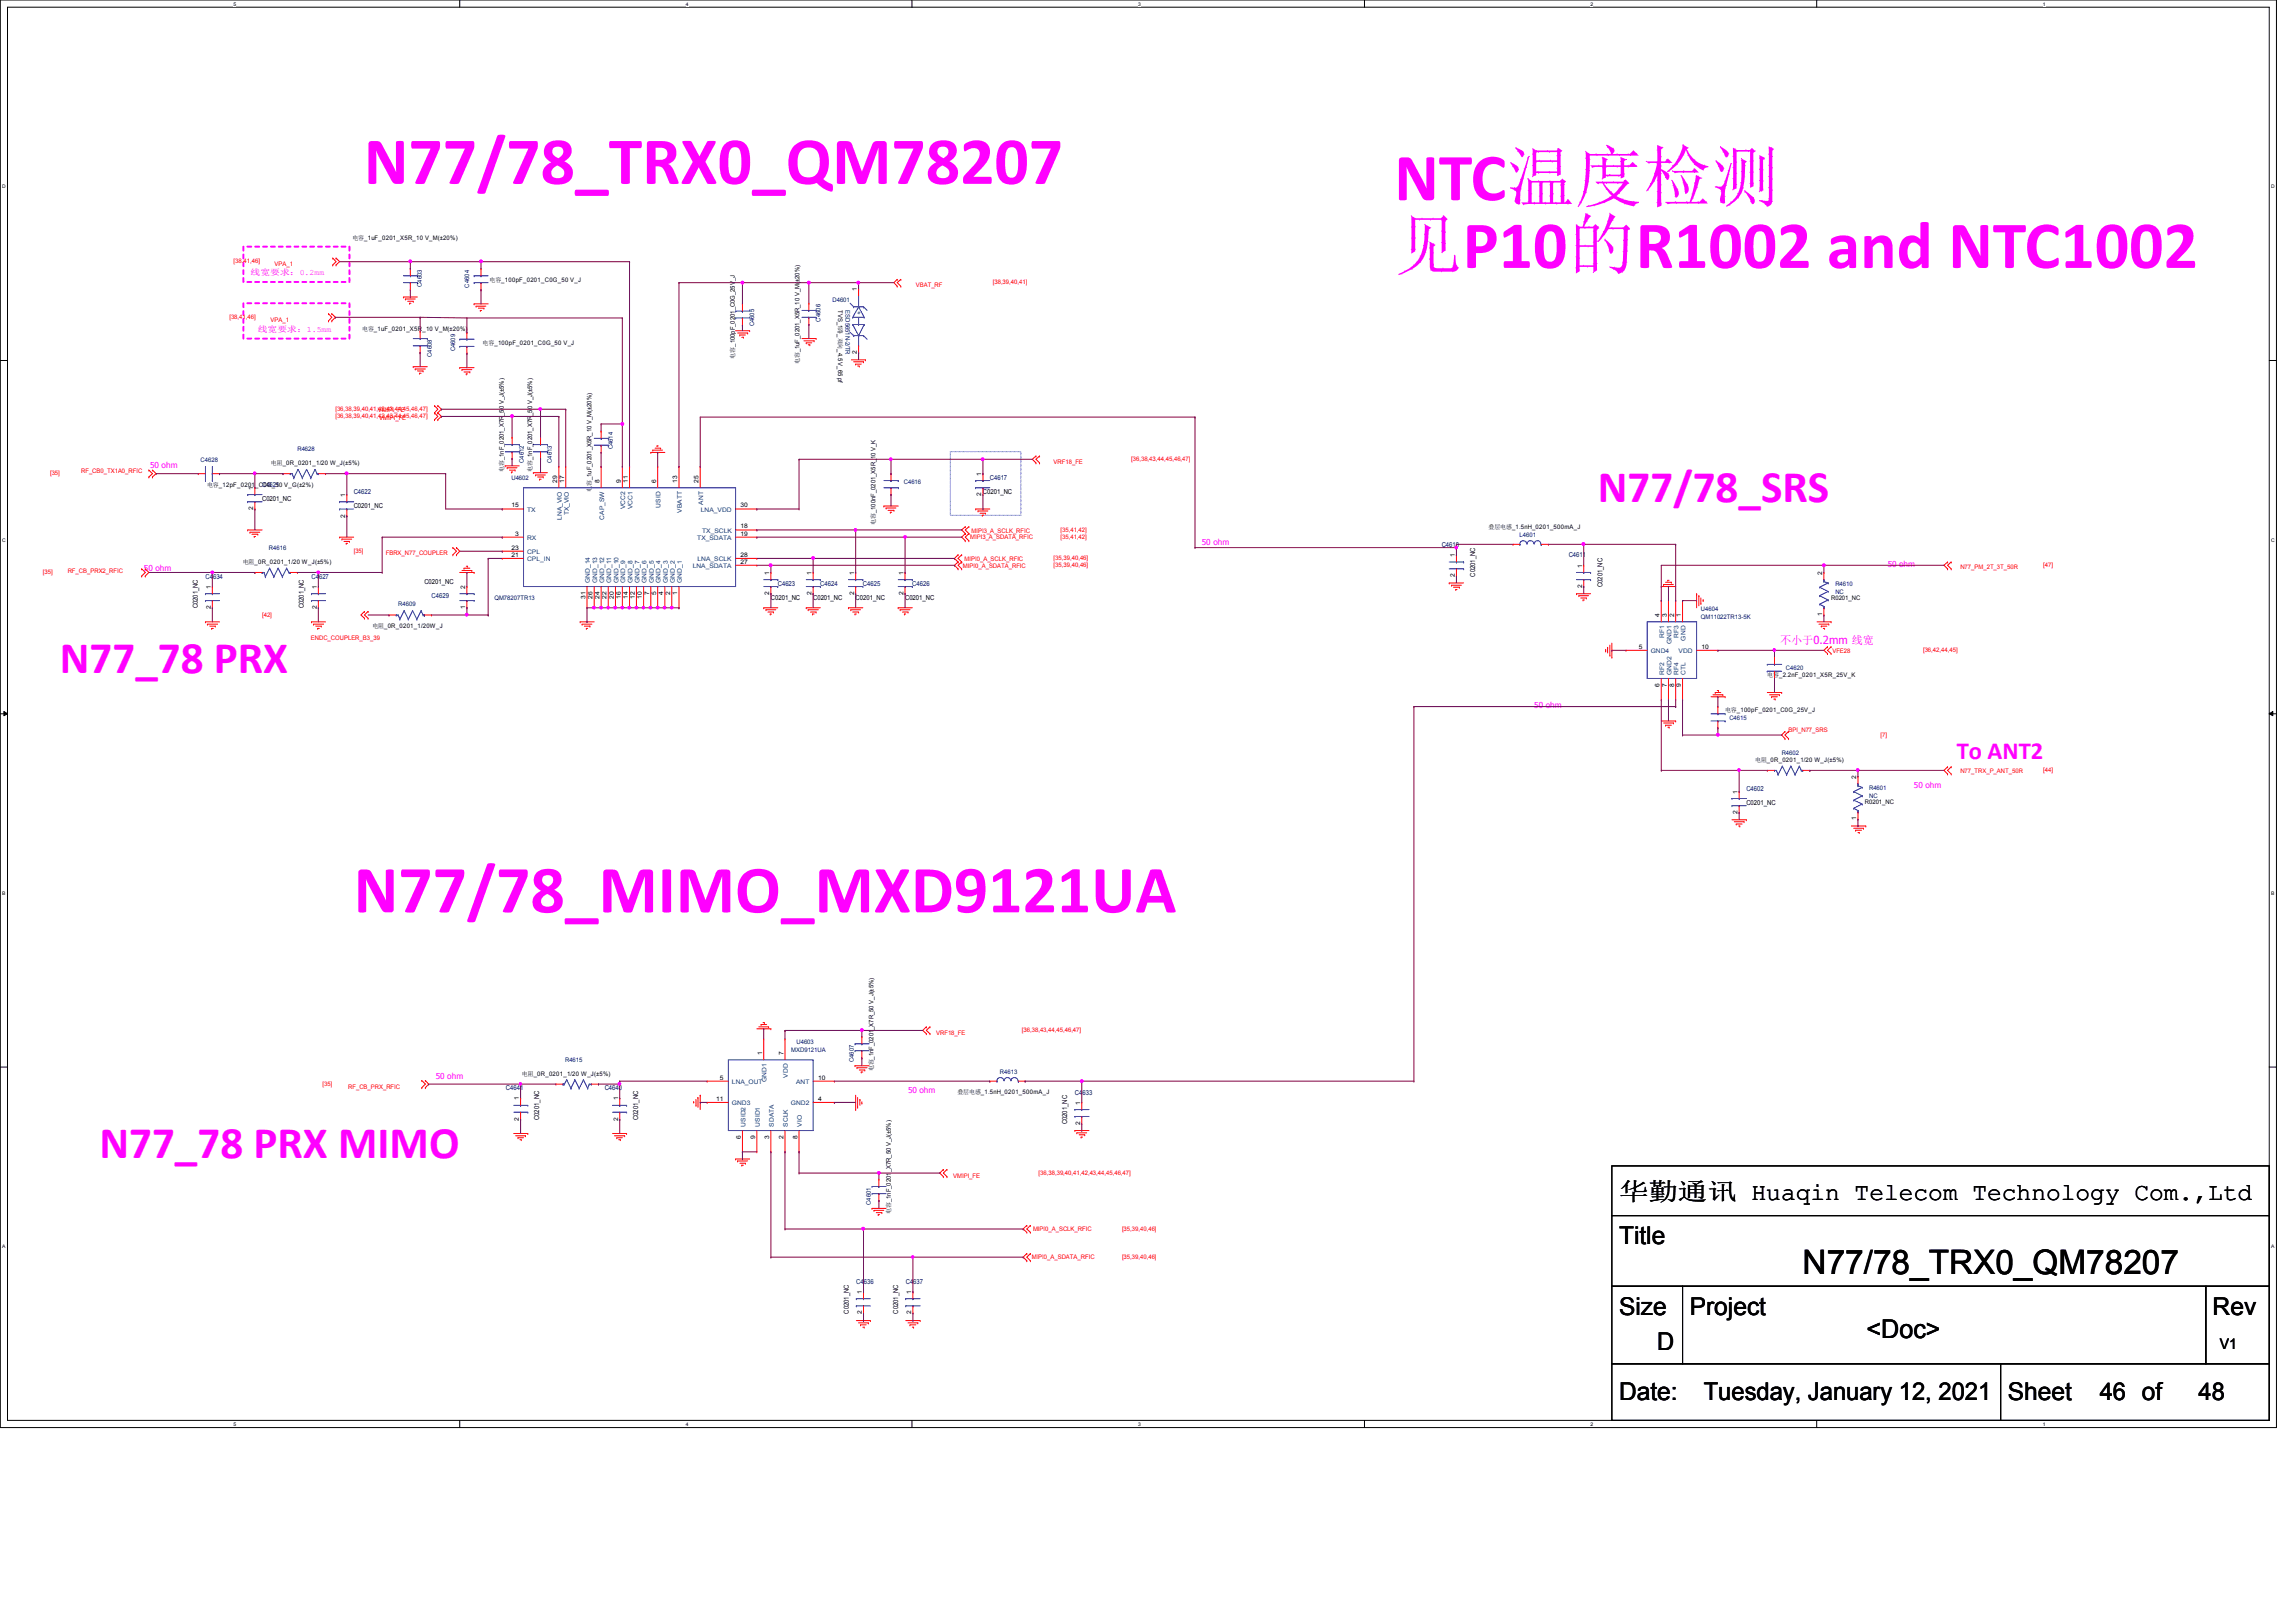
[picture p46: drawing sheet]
<svg xmlns="http://www.w3.org/2000/svg" width="297mm" height="210mm" viewBox="0 0 297 210" stroke-linecap="round" stroke-linejoin="round" font-family="sans-serif">
<defs><g id="words">
<g font-size="8.8" fill="#f0f">
<text x="47.1" y="23.8">N77/78_TRX0_QM78207</text>
<text x="180.4" y="25.9">NTC温精温温</text>
<text x="180.4" y="34.7">见P10的R1002 and NTC1002</text>
<text x="45.8" y="118.1">N77/78_MIMO_MXD9121UA</text>
</g>
<g font-size="5.8" fill="#f0f">
<text x="206.7" y="65">N77/78_SRS</text>
<text x="7.7" y="87">N77_78 PRX</text>
<text x="12.9" y="149.9">N77_78 PRX MIMO</text>
</g>
<text font-size="4.4" x="233.2" y="164.8">N77/78_TRX0_QM78207</text>
<text font-size="3.3" x="241.5" y="173.1">&lt;Doc&gt;</text>
<text font-size="3.2" fill="#f0f" x="253.2" y="98.2">To ANT2</text>
<g font-size="3.2">
<text x="209.5" y="155.2">华华华华 Huaqin Telecom Technology Com.,Ltd</text>
<text x="209.5" y="161">Title</text>
<text x="209.5" y="170.2">Size</text>
<text x="218.6" y="170.2">Project</text>
<text x="286.3" y="170.2">Rev</text>
<text x="214.4" y="174.8">D</text>
<text x="209.5" y="181.1">Date:</text>
<text x="220.4" y="181.1">Tuesday, January 12, 2021</text>
<text x="259.8" y="181.1">Sheet</text>
<text x="271.6" y="181.1">46 of</text>
<text x="284.4" y="181.1">48</text>
</g>
<text font-size="1.9" x="287.2" y="174.5">V1</text>
<text font-size="1.4" fill="#f0f" x="230.3" y="83.3">不不不0.2mm 线线</text>
<g font-size="1.1" fill="#f0f">
<text x="32.4" y="35.6">线线下线：0.2mm</text>
<text x="33.4" y="42.9">线线下线：1.5mm</text>
<text x="19.4" y="60.6">50 ohm</text>
<text x="155.5" y="70.6">50 ohm</text>
<text x="18.6" y="73.9">50 ohm</text>
<text x="244.2" y="73.3">50 ohm</text>
<text x="198.5" y="91.6">50 ohm</text>
<text x="247.6" y="102">50 ohm</text>
<text x="56.4" y="139.6">50 ohm</text>
<text x="117.5" y="141.4">50 ohm</text>
</g>
<g font-size=".9" fill="#000080">
<text x="33.9" y="63">C4621</text>
<text x="45.8" y="63.9">C4622</text>
<text x="128.1" y="62.1">C4617</text>
<text x="186.5" y="70.8">C4618</text>
<text x="26.6" y="74.9">C4634</text>
<text x="40.3" y="74.9">C4627</text>
<text x="55.8" y="77.3">C4629</text>
<text x="100.6" y="75.8">C4623</text>
<text x="106.1" y="75.8">C4624</text>
<text x="111.6" y="75.8">C4625</text>
<text x="118" y="75.8">C4626</text>
<text x="202.9" y="72.1">C4611</text>
<text x="225.9" y="102.3">C4602</text>
<text x="65.4" y="141.1">C4641</text>
<text x="78.2" y="141.1">C4640</text>
<text x="139.1" y="141.6">C4633</text>
<text x="110.8" y="166.2">C4636</text>
<text x="117.2" y="166.2">C4637</text>
</g>
<g font-size=".9">
<text x="33.9" y="64.8">C0201_NC</text>
<text x="45.8" y="65.7">C0201_NC</text>
<text x="127.2" y="63.9">C0201_NC</text>
<text x="54.9" y="75.5">C0201_NC</text>
<text x="99.7" y="77.6">C0201_NC</text>
<text x="105.2" y="77.6">C0201_NC</text>
<text x="110.7" y="77.6">C0201_NC</text>
<text x="117.1" y="77.6">C0201_NC</text>
<text x="190.8" y="74.6" transform="rotate(-90 190.8 74.6)">C0201_NC</text>
<text x="207.3" y="76" transform="rotate(-90 207.3 76)">C0201_NC</text>
<text x="25.6" y="78.7" transform="rotate(-90 25.6 78.7)">C0201_NC</text>
<text x="39.3" y="78.7" transform="rotate(-90 39.3 78.7)">C0201_NC</text>
<text x="225.9" y="104.1">C0201_NC</text>
<text x="69.8" y="144.9" transform="rotate(-90 69.8 144.9)">C0201_NC</text>
<text x="82.5" y="144.9" transform="rotate(-90 82.5 144.9)">C0201_NC</text>
<text x="138" y="145.5" transform="rotate(-90 138 145.5)">C0201_NC</text>
<text x="109.8" y="170" transform="rotate(-90 109.8 170)">C0201_NC</text>
<text x="116.2" y="170" transform="rotate(-90 116.2 170)">C0201_NC</text>
</g>
<g font-size=".8" fill="#f00">
<text x="30.2" y="34.1">[38,41,46]</text>
<text x="35.5" y="34.4">VPA_1</text>
<text x="29.7" y="41.3">[38,41,46]</text>
<text x="35" y="41.7">VPA_1</text>
<text x="118.5" y="37.2">VBAT_RF</text>
<text x="128.4" y="36.8">[38,39,40,41]</text>
<text x="43.4" y="53.2">[36,38,39,40,41,42,43,44,45,46,47]</text>
<text x="48.9" y="53.3">VMIPI_FE</text>
<text x="43.4" y="54.1">[36,38,39,40,41,42,43,44,45,46,47]</text>
<text x="49.1" y="54.4">VMIPI_FE</text>
<text x="146.3" y="59.6">[36,38,43,44,45,46,47]</text>
<text x="6.5" y="61.5">[35]</text>
<text x="10.5" y="61.2">RF_CB0_TX1A0_RFIC</text>
<text x="136.3" y="60">VRF18_FE</text>
<text x="45.8" y="71.5">[35]</text>
<text x="49.9" y="71.8">FBRX_N77_COUPLER</text>
<text x="125.5" y="69.8">MIPI3_A_SDATA_RFIC</text>
<text x="125.7" y="68.9">MIPI3_A_SCLK_RFIC</text>
<text x="137.2" y="68.8">[35,41,42]</text>
<text x="137.2" y="69.7">[35,41,42]</text>
<text x="5.5" y="74.3">[35]</text>
<text x="8.8" y="74.2">RF_CB_PRX2_RFIC</text>
<text x="124.6" y="73.5">MIPI0_A_SDATA_RFIC</text>
<text x="124.8" y="72.6">MIPI0_A_SCLK_RFIC</text>
<text x="136.3" y="73.4">[35,39,40,46]</text>
<text x="136.3" y="72.5">[35,39,40,46]</text>
<text x="253.6" y="73.6">N77_PM_2T_3T_50R</text>
<text x="264.3" y="73.4">[47]</text>
<text x="33.9" y="79.8">[42]</text>
<text x="40.2" y="82.8">ENDC_COUPLER_B3_39</text>
<text x="237.1" y="84.5">VFE28</text>
<text x="248.8" y="84.4">[36,42,44,45]</text>
<text x="231.4" y="94.8">BPI_N77_SRS</text>
<text x="243.3" y="95.3">[7]</text>
<text x="253.6" y="100.1">N77_TRX_P_ANT_50R</text>
<text x="264.3" y="99.9">[44]</text>
<text x="121.1" y="133.9">VRF18_FE</text>
<text x="132.2" y="133.6">[36,38,43,44,45,46,47]</text>
<text x="41.7" y="140.5">[35]</text>
<text x="45" y="140.9">RF_CB_PRX_RFIC</text>
<text x="123.3" y="152.4">VMIPI_FE</text>
<text x="134.4" y="152">[36,38,39,40,41,42,43,44,45,46,47]</text>
<text x="133.6" y="159.3">MIPI0_A_SCLK_RFIC</text>
<text x="145.2" y="159.3">[35,39,40,46]</text>
<text x="133.5" y="163">MIPI0_A_SDATA_RFIC</text>
<text x="145.2" y="162.9">[35,39,40,46]</text>
</g>
<g font-size=".8">
<text x="45.6" y="31">电电_1uF_0201_X5R_10 V_M(±20%)</text>
<text x="63.3" y="36.4">电电_100pF_0201_C0G_50 V_J</text>
<text x="108.5" y="40.2" transform="rotate(90 108.5 40.2)">TVS_1路_双双_4.5 V_65 pf</text>
<text x="110.9" y="37.7" transform="rotate(-90 110.9 37.7)">1</text>
<text x="46.9" y="42.8">电电_1uF_0201_X5R_10 V_M(±20%)</text>
<text x="62.4" y="44.7">电电_100pF_0201_C0G_50 V_J</text>
<text x="95.1" y="46.4" transform="rotate(-90 95.1 46.4)">电电_100pF_0201_C0G_25V_J</text>
<text x="103.4" y="47.1" transform="rotate(-90 103.4 47.1)">电电_1uF_0201_X5R_10 V_M(±20%)</text>
<text x="110.9" y="45.8" transform="rotate(-90 110.9 45.8)">2</text>
<text x="26.8" y="63">电电_12pF_0201_C0G_50 V_G(±2%)</text>
<text x="32.8" y="63.4" transform="rotate(-90 32.8 63.4)">1</text>
<text x="35" y="60.2">电电_0R_0201_1/20 W_J(±5%)</text>
<text x="44.7" y="64.3" transform="rotate(-90 44.7 64.3)">1</text>
<text x="65.2" y="61.1" transform="rotate(-90 65.2 61.1)">电电_1nF_0201_X7R_50 V_J(±5%)</text>
<text x="66.2" y="65.7">15</text>
<text x="68.8" y="61.1" transform="rotate(-90 68.8 61.1)">电电_1nF_0201_X7R_50 V_J(±5%)</text>
<text x="72.1" y="62.5" transform="rotate(-90 72.1 62.5)">29</text>
<text x="73" y="62.5" transform="rotate(-90 73 62.5)">17</text>
<text x="76.5" y="63.7" transform="rotate(-90 76.5 63.7)">电电_1uF_0201_X5R_10 V_M(±20%)</text>
<text x="77.6" y="62.5" transform="rotate(-90 77.6 62.5)">8</text>
<text x="80.3" y="62.5" transform="rotate(-90 80.3 62.5)">9</text>
<text x="81.2" y="62.5" transform="rotate(-90 81.2 62.5)">11</text>
<text x="84.9" y="62.5" transform="rotate(-90 84.9 62.5)">6</text>
<text x="87.6" y="62.5" transform="rotate(-90 87.6 62.5)">13</text>
<text x="90.4" y="62.5" transform="rotate(-90 90.4 62.5)">25</text>
<text x="95.8" y="65.7">30</text>
<text x="127" y="64.2" transform="rotate(-90 127 64.2)">2</text>
<text x="127" y="61.6" transform="rotate(-90 127 61.6)">1</text>
<text x="32.8" y="66" transform="rotate(-90 32.8 66)">2</text>
<text x="44.7" y="67" transform="rotate(-90 44.7 67)">2</text>
<text x="66.2" y="71.1">23</text>
<text x="66.6" y="69.3">3</text>
<text x="95.8" y="69.3">19</text>
<text x="95.8" y="68.4">18</text>
<text x="113.3" y="67.9" transform="rotate(-90 113.3 67.9)">电电_100nF_0201_X5R_10 V_K</text>
<text x="192.6" y="68.5">叠叠电贴_1.5nH_0201_500mA_J</text>
<text x="27.3" y="76.2" transform="rotate(-90 27.3 76.2)">1</text>
<text x="31.4" y="73">电电_0R_0201_1/20 W_J(±5%)</text>
<text x="41" y="76.2" transform="rotate(-90 41 76.2)">1</text>
<text x="60.2" y="76.2" transform="rotate(-90 60.2 76.2)">2</text>
<text x="66.2" y="72.1">21</text>
<text x="75.7" y="77.5" transform="rotate(-90 75.7 77.5)">31</text>
<text x="76.7" y="77.5" transform="rotate(-90 76.7 77.5)">26</text>
<text x="77.6" y="77.5" transform="rotate(-90 77.6 77.5)">24</text>
<text x="78.5" y="77.5" transform="rotate(-90 78.5 77.5)">22</text>
<text x="79.4" y="77.5" transform="rotate(-90 79.4 77.5)">20</text>
<text x="80.3" y="77.5" transform="rotate(-90 80.3 77.5)">16</text>
<text x="81.2" y="77.5" transform="rotate(-90 81.2 77.5)">14</text>
<text x="82.1" y="77.5" transform="rotate(-90 82.1 77.5)">12</text>
<text x="83.1" y="77.5" transform="rotate(-90 83.1 77.5)">10</text>
<text x="84" y="77" transform="rotate(-90 84 77)">7</text>
<text x="84.9" y="77" transform="rotate(-90 84.9 77)">5</text>
<text x="85.8" y="77" transform="rotate(-90 85.8 77)">4</text>
<text x="86.7" y="77" transform="rotate(-90 86.7 77)">2</text>
<text x="87.6" y="77" transform="rotate(-90 87.6 77)">1</text>
<text x="95.8" y="72.1">28</text>
<text x="95.8" y="72.9">27</text>
<text x="99.5" y="77" transform="rotate(-90 99.5 77)">2</text>
<text x="99.5" y="74.4" transform="rotate(-90 99.5 74.4)">1</text>
<text x="105" y="77" transform="rotate(-90 105 77)">2</text>
<text x="105" y="74.4" transform="rotate(-90 105 74.4)">1</text>
<text x="110.5" y="77" transform="rotate(-90 110.5 77)">2</text>
<text x="110.5" y="74.4" transform="rotate(-90 110.5 74.4)">1</text>
<text x="116.9" y="77" transform="rotate(-90 116.9 77)">2</text>
<text x="116.9" y="74.4" transform="rotate(-90 116.9 74.4)">1</text>
<text x="188.2" y="74.7" transform="rotate(-90 188.2 74.7)">2</text>
<text x="188.2" y="72.1" transform="rotate(-90 188.2 72.1)">1</text>
<text x="204.7" y="76.1" transform="rotate(-90 204.7 76.1)">2</text>
<text x="204.7" y="73.4" transform="rotate(-90 204.7 73.4)">1</text>
<text x="235.8" y="74.4" transform="rotate(-90 235.8 74.4)">2</text>
<text x="236.9" y="77.6">R0201_NC</text>
<text x="27.3" y="78.8" transform="rotate(-90 27.3 78.8)">2</text>
<text x="41" y="78.8" transform="rotate(-90 41 78.8)">2</text>
<text x="48.2" y="81.2">电电_0R_0201_1/20W_J</text>
<text x="60.2" y="78.8" transform="rotate(-90 60.2 78.8)">1</text>
<text x="212" y="83.9">5</text>
<text x="214.7" y="79.8" transform="rotate(-90 214.7 79.8)">4</text>
<text x="215.6" y="79.8" transform="rotate(-90 215.6 79.8)">3</text>
<text x="216.6" y="79.8" transform="rotate(-90 216.6 79.8)">2</text>
<text x="217.5" y="79.8" transform="rotate(-90 217.5 79.8)">1</text>
<text x="220.1" y="83.9">10</text>
<text x="235.8" y="79.8" transform="rotate(-90 235.8 79.8)">1</text>
<text x="214.7" y="88.9" transform="rotate(-90 214.7 88.9)">6</text>
<text x="215.6" y="88.9" transform="rotate(-90 215.6 88.9)">7</text>
<text x="216.6" y="88.9" transform="rotate(-90 216.6 88.9)">8</text>
<text x="217.5" y="88.9" transform="rotate(-90 217.5 88.9)">9</text>
<text x="228.6" y="87.6">电电_2.2nF_0201_X5R_25V_K</text>
<text x="223.2" y="92.2">电电_100pF_0201_C0G_25V_J</text>
<text x="227.1" y="98.6">电电_0R_0201_1/20 W_J(±5%)</text>
<text x="240.2" y="100.8" transform="rotate(-90 240.2 100.8)">2</text>
<text x="224.8" y="105.4" transform="rotate(-90 224.8 105.4)">2</text>
<text x="224.8" y="102.7" transform="rotate(-90 224.8 102.7)">1</text>
<text x="240.2" y="106.2" transform="rotate(-90 240.2 106.2)">1</text>
<text x="241.3" y="104">R0201_NC</text>
<text x="98.6" y="136.5" transform="rotate(-90 98.6 136.5)">1</text>
<text x="101.3" y="136.5" transform="rotate(-90 101.3 136.5)">7</text>
<text x="67.1" y="142.4" transform="rotate(-90 67.1 142.4)">1</text>
<text x="67.5" y="139.2">电电_0R_0201_1/20 W_J(±5%)</text>
<text x="80" y="142.4" transform="rotate(-90 80 142.4)">1</text>
<text x="92.7" y="142.5">11</text>
<text x="93.1" y="139.7">5</text>
<text x="105.8" y="139.7">10</text>
<text x="105.8" y="142.5">4</text>
<text x="113" y="138.6" transform="rotate(-90 113 138.6)">电电_1nF_0201_X7R_50 V_J(±5%)</text>
<text x="123.9" y="141.6">叠叠电贴_1.5nH_0201_500mA_J</text>
<text x="139.7" y="143" transform="rotate(-90 139.7 143)">1</text>
<text x="67.1" y="145" transform="rotate(-90 67.1 145)">2</text>
<text x="80" y="145" transform="rotate(-90 80 145)">2</text>
<text x="95.8" y="147.4" transform="rotate(-90 95.8 147.4)">6</text>
<text x="97.7" y="147.4" transform="rotate(-90 97.7 147.4)">9</text>
<text x="99.5" y="147.4" transform="rotate(-90 99.5 147.4)">3</text>
<text x="101.3" y="147.4" transform="rotate(-90 101.3 147.4)">2</text>
<text x="103.2" y="147.4" transform="rotate(-90 103.2 147.4)">8</text>
<text x="139.7" y="145.6" transform="rotate(-90 139.7 145.6)">2</text>
<text x="115.2" y="157.1" transform="rotate(-90 115.2 157.1)">电电_1nF_0201_X7R_50 V_J(±5%)</text>
<text x="111.5" y="167.4" transform="rotate(-90 111.5 167.4)">1</text>
<text x="117.9" y="167.4" transform="rotate(-90 117.9 167.4)">1</text>
<text x="111.5" y="170.1" transform="rotate(-90 111.5 170.1)">2</text>
<text x="117.9" y="170.1" transform="rotate(-90 117.9 170.1)">2</text>
</g>
<g font-size=".8" fill="#000080">
<text x="54.6" y="37.1" transform="rotate(-90 54.6 37.1)">C4603</text>
<text x="60.7" y="37.2" transform="rotate(-90 60.7 37.2)">C4604</text>
<text x="106.2" y="41.6" transform="rotate(-90 106.2 41.6)">C4606</text>
<text x="107.7" y="39.1">D4601</text>
<text x="109.4" y="40.2" transform="rotate(90 109.4 40.2)">ESD5651N-2/TR</text>
<text x="55.9" y="46.2" transform="rotate(-90 55.9 46.2)">C4608</text>
<text x="58.9" y="45.5" transform="rotate(-90 58.9 45.5)">C4609</text>
<text x="97.6" y="42.2" transform="rotate(-90 97.6 42.2)">C4605</text>
<text x="25.9" y="59.8">C4628</text>
<text x="38.5" y="58.4">R4628</text>
<text x="67.8" y="59.9" transform="rotate(-90 67.8 59.9)">C4612</text>
<text x="71.4" y="59.9" transform="rotate(-90 71.4 59.9)">C4613</text>
<text x="79.3" y="58.2" transform="rotate(-90 79.3 58.2)">C4614</text>
<text x="66.2" y="62.1">U4602</text>
<text x="116.9" y="62.6">C4616</text>
<text x="34.8" y="71.2">R4616</text>
<text x="196.6" y="69.5">L4601</text>
<text x="64" y="77.6">QM78207TR13</text>
<text x="237.4" y="75.8">R4610</text>
<text x="237.4" y="76.9">NC</text>
<text x="51.5" y="78.5">R4609</text>
<text x="220" y="79">U4604</text>
<text x="220" y="80.1">QM11022TR13-5K</text>
<text x="231.1" y="86.7">C4620</text>
<text x="223.7" y="93.1">C4615</text>
<text x="230.5" y="97.7">R4602</text>
<text x="241.8" y="102.2">R4601</text>
<text x="241.8" y="103.3">NC</text>
<text x="73.1" y="137.4">R4615</text>
<text x="102.4" y="136.1">MXD9121UA</text>
<text x="103" y="135.1">U4603</text>
<text x="110.4" y="137.5" transform="rotate(-90 110.4 137.5)">C4607</text>
<text x="129.4" y="138.9">R4613</text>
<text x="112.6" y="155.9" transform="rotate(-90 112.6 155.9)">C4601</text>
</g>
<g font-size=".8" fill="#004080">
<text x="111" y="40.8">-</text>
<text x="111" y="40.8">+</text>
<text x="80.9" y="65.9" transform="rotate(-90 80.9 65.9)">VCC2</text>
<text x="81.8" y="65.9" transform="rotate(-90 81.8 65.9)">VCC1</text>
<text x="85.5" y="65.7" transform="rotate(-90 85.5 65.7)">USID</text>
<text x="91" y="65.3" transform="rotate(-90 91 65.3)">ANT</text>
<text x="68.2" y="69.9">RX</text>
<text x="68.2" y="66.3">TX</text>
<text x="68.2" y="71.7">CPL</text>
<text x="72.7" y="67.3" transform="rotate(-90 72.7 67.3)">LNA_VIO</text>
<text x="73.6" y="66.7" transform="rotate(-90 73.6 66.7)">TX_VIO</text>
<text x="78.1" y="67.3" transform="rotate(-90 78.1 67.3)">CAP_SW</text>
<text x="88.2" y="66.4" transform="rotate(-90 88.2 66.4)">VBATT</text>
<text x="90.2" y="69.9">TX_SDATA</text>
<text x="90.7" y="66.3">LNA_VDD</text>
<text x="90.8" y="69">TX_SCLK</text>
<text x="68.2" y="72.6">CPL_IN</text>
<text x="76.3" y="75.4" transform="rotate(-90 76.3 75.4)">GND_14</text>
<text x="77.3" y="75.4" transform="rotate(-90 77.3 75.4)">GND_13</text>
<text x="78.1" y="75.4" transform="rotate(-90 78.1 75.4)">GND_12</text>
<text x="79.1" y="75.4" transform="rotate(-90 79.1 75.4)">GND_11</text>
<text x="80" y="75.4" transform="rotate(-90 80 75.4)">GND_10</text>
<text x="80.9" y="75.4" transform="rotate(-90 80.9 75.4)">GND_9</text>
<text x="81.8" y="75.4" transform="rotate(-90 81.8 75.4)">GND_8</text>
<text x="82.7" y="75.4" transform="rotate(-90 82.7 75.4)">GND_7</text>
<text x="83.6" y="75.4" transform="rotate(-90 83.6 75.4)">GND_6</text>
<text x="84.6" y="75.4" transform="rotate(-90 84.6 75.4)">GND_5</text>
<text x="85.5" y="75.4" transform="rotate(-90 85.5 75.4)">GND_4</text>
<text x="86.4" y="75.4" transform="rotate(-90 86.4 75.4)">GND_3</text>
<text x="87.3" y="75.4" transform="rotate(-90 87.3 75.4)">GND_2</text>
<text x="88.2" y="75.4" transform="rotate(-90 88.2 75.4)">GND_1</text>
<text x="89.6" y="73.5">LNA_SDATA</text>
<text x="90.3" y="72.6">LNA_SCLK</text>
<text x="215.3" y="82.5" transform="rotate(-90 215.3 82.5)">RF1</text>
<text x="216.2" y="83.4" transform="rotate(-90 216.2 83.4)">GND1</text>
<text x="217.2" y="82.5" transform="rotate(-90 217.2 82.5)">RF3</text>
<text x="218.1" y="82.9" transform="rotate(-90 218.1 82.9)">GND</text>
<text x="213.6" y="84.5">GND4</text>
<text x="215.3" y="87.3" transform="rotate(-90 215.3 87.3)">RF2</text>
<text x="216.2" y="87.3" transform="rotate(-90 216.2 87.3)">GND2</text>
<text x="217.2" y="87.3" transform="rotate(-90 217.2 87.3)">RF4</text>
<text x="217.2" y="84.5">VDD</text>
<text x="218.1" y="87.3" transform="rotate(-90 218.1 87.3)">CTL</text>
<text x="94.7" y="140.3">LNA_OUT</text>
<text x="94.7" y="143">GND3</text>
<text x="99.2" y="140" transform="rotate(-90 99.2 140)">GND1</text>
<text x="101.9" y="139.5" transform="rotate(-90 101.9 139.5)">VDD</text>
<text x="102.3" y="143">GND2</text>
<text x="103" y="140.3">ANT</text>
<text x="96.4" y="145.8" transform="rotate(-90 96.4 145.8)">USID2</text>
<text x="98.3" y="145.8" transform="rotate(-90 98.3 145.8)">USID1</text>
<text x="100.1" y="145.8" transform="rotate(-90 100.1 145.8)">SDATA</text>
<text x="101.9" y="145.8" transform="rotate(-90 101.9 145.8)">SCLK</text>
<text x="103.8" y="145.8" transform="rotate(-90 103.8 145.8)">VIO</text>
</g>
<g font-size=".6">
<text x="30.2" y=".7">5</text>
<text x="88.7" y=".7">4</text>
<text x="147.2" y=".7">3</text>
<text x="205.8" y=".7">2</text>
<text x="264.3" y=".7">1</text>
<text x=".3" y="24.4">D</text>
<text x="293.8" y="24.4">D</text>
<text x=".3" y="70.1">C</text>
<text x="293.8" y="70.1">C</text>
<text x=".3" y="115.8">B</text>
<text x="293.8" y="115.8">B</text>
<text x=".3" y="161.5">A</text>
<text x="293.8" y="161.5">A</text>
<text x="30.2" y="184.5">5</text>
<text x="88.7" y="184.5">4</text>
<text x="147.2" y="184.5">3</text>
<text x="205.8" y="184.5">2</text>
<text x="264.3" y="184.5">1</text>
</g>
</g></defs>
<path d="M0 0h294.5v184.7h-294.5zM1 .9h292.6v182.9h-292.6z" fill="none" stroke="#000" stroke-width=".13"/>
<g fill="#fff">
<path d="M30.2 .1h.4v.7h-.4z"/>
<path d="M30.2 183.9h.4v.8h-.4z"/>
</g>
<path d="M59.5 0v.9M59.5 183.8v.9" fill="none" stroke="#000" stroke-width=".13"/>
<g fill="#fff">
<path d="M88.7 .1h.4v.7h-.4z"/>
<path d="M88.7 183.9h.4v.8h-.4z"/>
</g>
<path d="M118 0v.9M118 183.8v.9" fill="none" stroke="#000" stroke-width=".13"/>
<g fill="#fff">
<path d="M147.2 .1h.4v.7h-.4z"/>
<path d="M147.2 183.9h.4v.8h-.4z"/>
</g>
<path d="M176.5 0v.9M176.5 183.8v.9" fill="none" stroke="#000" stroke-width=".13"/>
<g fill="#fff">
<path d="M205.8 .1h.3v.7h-.3z"/>
<path d="M205.8 183.9h.3v.8h-.3z"/>
</g>
<path d="M235 0v.9M235 183.8v.9" fill="none" stroke="#000" stroke-width=".13"/>
<g fill="#fff">
<path d="M264.3 .1h.3v.7h-.3z"/>
<path d="M264.3 183.9h.3v.8h-.3z"/>
<path d="M.3 23.8h.5v.7h-.5z"/>
<path d="M293.8 23.8h.5v.7h-.5z"/>
<path d="M.3 69.5h.5v.7h-.5z"/>
<path d="M293.8 69.5h.5v.7h-.5z"/>
</g>
<path d="M0 46.7h1M293.6 46.7h.9" fill="none" stroke="#000" stroke-width=".13"/>
<g fill="#fff">
<path d="M.3 115.2h.4v.8h-.4z"/>
<path d="M293.8 115.2h.5v.8h-.5z"/>
</g>
<path d="M0 92.4h1M.5 92.1l.5 .3-.5 .2zM293.6 92.4l.4-.3v.5zM293.6 92.4h.9" fill="none" stroke="#000" stroke-width=".13"/>
<path d="M.5 92.1l.5 .3-.5 .2zM293.6 92.4l.4-.3v.5z" fill="#000"/>
<g fill="#fff">
<path d="M.3 161h.4v.7h-.4z"/>
<path d="M293.8 161h.4v.7h-.4z"/>
</g>
<path d="M0 138.1h1M293.6 138.1h.9M208.5 157.3h85.1v9.2h-85.1zM208.5 150.9h85.1v6.4h-85.1zM208.5 166.5h9.2v10h-9.2zM208.5 176.5h50.3v7.3h-50.3zM217.7 166.5h67.7v10h-67.7zM258.8 176.5h34.8v7.3h-34.8zM285.4 166.5h8.2v10h-8.2z" fill="none" stroke="#000" stroke-width=".13"/>
<path d="M31.5 39.2h13.7v4.6h-13.7zM31.5 31.9h13.7v4.6h-13.7z" fill="none" stroke="#f0f" stroke-width=".25" stroke-dasharray=".5 .5"/>
<g fill="none" stroke="#00f" stroke-width=".13">
<path d="M52.2 36.6h1.8M52.2 35.7h1.8M53.1 36.6h.1M53.1 35.7h.1M54 36.6h.1M54 35.7h.1M61.3 35.7h.1M61.3 36.6h.1M61.3 36.6h1.9M61.3 35.7h1.9M62.2 35.7h.1M62.2 36.6h.1"/>
<path d="M110 39.2l.4 .5M110.4 39.7h.1M110.4 39.7h1.3M111.1 39.7h.1M111.1 39.7l.7 1.4M111.1 39.7l-.8 1.4M111.1 38.3v1.4M111.7 39.7h.1M111.7 39.7l.5 .5M53.5 44.7h1.8M53.5 43.8h1.8M54.4 44.7h.1"/>
<path d="M54.4 43.8h.1M55.3 44.7h.1M55.3 43.8h.1M59.5 43.9h.1M59.5 44.8h.1M59.5 43.9h1.8M59.5 44.8h1.8M60.4 43.9h.1M60.4 44.8h.1M65.4 57.5h1.8M65.4 58.5h1.8M66.2 57.5h.1"/>
<path d="M66.2 58.5h.1M67.2 57.5h.1M67.2 58.5h.1M69 57.5h1.8M69 58.5h1.8M69.9 57.5h.1M69.9 58.5h.1M70.8 57.5h.1M70.8 58.5h.1M76.9 56.7h1.8M76.9 57.6h1.8M77.8 56.7h.1"/>
<path d="M77.8 57.6h.1M78.7 56.7h.1M78.7 57.6h.1M95.2 41.1h.1M95.2 40.3h.1M95.2 41.1h1.8M95.2 40.3h1.8M96.1 41.1h.1M96.1 40.3h.1M103.8 41.1h1.8M103.8 40.2h1.8M104.6 40.2h.1"/>
<path d="M104.6 41.1h.1M105.6 40.2h.1M105.6 41.1h.1M110 43l.4 .4M110.3 42h.1M110.3 41.1h.1M110.3 42l.8 1.4M110.3 42h1.5M110.3 41.1h1.5M110.4 43.4h.1M110.4 43.4h1.3M111.1 43.4h.1"/>
<path d="M111.1 42h.1M111.1 44.7h.1M111.1 41.1v.9M111.1 43.4v1.3M111.7 43.4h.1M111.7 43.4l.5 .5M111.8 42h.1M111.8 41.1h.1M111.8 42l-.7 1.4M122.9 58.5h9.2v8.2h-9.2zM26.6 61.3h.1M26.6 62.2h.1"/>
<path d="M26.6 76.8h.1M26.6 77.7h.1M26.6 77.7h1.8M26.6 76.8h1.8M26.6 60.4v1.8M27.5 62.2h.1M27.5 61.3h.1M27.5 76.8h.1M27.5 77.7h.1M27.5 60.4v1.8M32 64h.1M32 64.9h.1"/>
<path d="M32 64.9h1.9M32 64h1.9M33 64h.1M33 64.9h.1M33.9 74.1h.1M33.9 74.1h.3M34.2 74.1h.1M34.2 74.1l.1 .5M34.3 74.6h.1M34.9 73.5h.1M34.9 73.5l-.6 1.1M34.9 73.5l.5 1.1"/>
<path d="M35.4 74.6h.1M36 73.5h.1M36 73.5l-.6 1.1M36 73.5l.5 1.1M36.5 74.6h.1M37.1 73.5h.1M37.1 73.5l-.6 1.1M37.1 73.5l.3 .6M37.4 74.1h.1M37.5 74.1h.1M37.5 61.3h.1M37.5 61.3h.3"/>
<path d="M37.8 61.3h.1M37.8 61.3l.2 .5M38 61.8h.1M38.6 60.7h.1M38.6 60.7l-.6 1.1M38.6 60.7l.5 1.1M39.1 61.8h.1M39.7 60.7h.1M39.7 60.7l-.6 1.1M39.7 60.7l.5 1.1M40.2 61.8h.1M40.3 76.8h.1"/>
<path d="M40.3 77.7h.1M40.3 77.7h1.8M40.3 76.8h1.8M40.8 60.7h.1M40.8 60.7l-.6 1.1M40.8 60.7l.2 .6M41 61.3h.1M41 61.3h.2M41.2 61.3h.1M41.2 76.8h.1M41.2 77.7h.1M43.9 64.9h.1"/>
<path d="M43.9 65.9h.1M43.9 64.9h1.9M43.9 65.9h1.9M44.9 64.9h.1M44.9 65.9h.1M51.3 79.6h.1M51.3 79.6h.2M51.5 79.6h.1M51.5 79.6l.2 .5M52.3 79h.1M52.3 79l-.6 1.1M52.3 79l.5 1.1"/>
<path d="M53.4 79h.1M53.4 79l-.6 1.1M53.4 79l.5 1.1M54.5 79h.1M54.5 79l-.6 1.1M54.5 79l.2 .6M54.7 79.6h.1M54.7 79.6h.2M54.9 79.6h.1M59.5 77.7h1.8M59.5 76.8h1.8M60.4 77.7h.1"/>
<path d="M60.4 76.8h.1M61.3 77.7h.1M61.3 76.8h.1M67.7 63.1h27.5v12.8h-27.5zM98.8 75h1.8M98.8 75.9h1.8M99.7 75h.1M99.7 75.9h.1M100.6 75h.1M100.6 75.9h.1M104.3 75h1.8M104.3 75.9h1.8"/>
<path d="M105.2 75h.1M105.2 75.9h.1M106.1 75h.1M106.1 75.9h.1M109.8 75h1.8M109.8 75.9h1.8M110.7 75h.1M110.7 75.9h.1M111.6 75h.1M111.6 75.9h.1M114.3 62.2h1.9M114.3 63.1h1.9"/>
<path d="M115.3 62.2h.1M115.3 63.1h.1M116.2 62.2h.1M116.2 63.1h.1M116.2 75h1.8M116.2 75.9h1.8M117.1 75h.1M117.1 75.9h.1M118 75h.1M118 75.9h.1M126.2 62.2h.1M126.2 63.1h.1"/>
<path d="M126.2 62.2h1.9M126.2 63.1h1.9M127.2 62.2h.1M127.2 63.1h.1M187.5 72.7h1.9M187.5 73.6h1.9M188.4 72.7h.1M188.4 73.6h.1M189.4 72.7h.1M189.4 73.6h.1M196.6 70.4h.1M196.6 70.4a.45 .45 0 0 1 .5-.4 .45 .45 0 0 1 .4 .4"/>
<path d="M197.6 70.4a.45 .45 0 0 1 .4-.4 .45 .45 0 0 1 .5 .4M198.5 70.4a.42 .42 0 0 1 .4-.4 .42 .42 0 0 1 .4 .4M199.4 70.4h.1M204 74.1h1.8M204 75h1.8M204.9 74.1h.1M204.9 75h.1M205.8 74.1h.1M205.8 75h.1M235.4 76h.1M235.4 77.1h.1M235.4 78.2h.1"/>
<path d="M235.4 76l1.1 .5M235.4 77.1l1.1 .5M235.4 78.2l.6 .3M236 75h.1M236 78.7h.1M236 75.3h.1M236 78.5h.1M236 75v.3M236 78.5v.2M236 75.3l.5 .1M236.5 75.4h.1M236.5 76.5h.1"/>
<path d="M236.5 77.6h.1M236.5 75.4l-1.1 .6M236.5 76.5l-1.1 .6M236.5 77.6l-1.1 .6M51.7 80.1h.1M52.8 80.1h.1M53.9 80.1h.1M213.1 80.5h6.4v7.3h-6.4zM221.4 92.4h1.8M221.4 93.3h1.8M222.2 92.4h.1M222.2 93.3h.1"/>
<path d="M223.2 92.4h.1M223.2 93.3h.1M228.6 86h.1M228.6 86.9h.1M228.6 86h1.9M228.6 86.9h1.9M229.6 86h.1M229.6 86.9h.1M229.6 99.7h.1M229.6 99.7h.2M229.8 99.7h.1M229.8 99.7l.2 .5"/>
<path d="M230.6 99.1h.1M230.6 99.1l-.6 1.1M230.6 99.1l.5 1.1M231.7 99.1h.1M231.7 99.1l-.6 1.1M231.7 99.1l.5 1.1M232.8 99.1h.1M232.8 99.1l-.6 1.1M232.8 99.1l.2 .6M233 99.7h.1M233 99.7h.2M233.2 99.7h.1"/>
<path d="M224.1 103.3h.1M224.1 104.3h.1M224.1 103.3h1.8M224.1 104.3h1.8M225 103.3h.1M225 104.3h.1M230 100.2h.1M231.1 100.2h.1M232.2 100.2h.1M239.8 102.4h.1M239.8 103.5h.1M239.8 104.6h.1"/>
<path d="M239.8 102.4l1.1 .6M239.8 103.5l1.1 .6M239.8 104.6l.6 .3M240.4 101.4h.1M240.4 105.1h.1M240.4 101.7h.1M240.4 104.9h.1M240.4 101.4v.3M240.4 104.9v.2M240.4 101.7l.5 .2M240.9 101.9h.1M240.9 103h.1"/>
<path d="M240.9 104.1h.1M240.9 101.9l-1.1 .5M240.9 103l-1.1 .5M240.9 104.1l-1.1 .5M73.3 139.7h.1M73.3 139.7l.6 1.1M73.3 139.7l-.3 .6M74.4 139.7h.1M74.4 139.7l.5 1.1M74.4 139.7l-.5 1.1M75.5 139.7h.1M75.5 139.7l.5 1.1"/>
<path d="M75.5 139.7l-.6 1.1M94.2 137.2h11v9.1h-11zM110.6 135.1h.1M110.6 136h.1M110.6 135.1h1.8M110.6 136h1.8M111.5 135.1h.1M111.5 136h.1M129 139.9h.1M129 139.9a.45 .45 0 0 1 .4-.5 .45 .45 0 0 1 .5 .5M129.9 139.9a.42 .42 0 0 1 .4-.5 .42 .42 0 0 1 .5 .5M130.8 139.9a.45 .45 0 0 1 .5-.5 .45 .45 0 0 1 .4 .5"/>
<path d="M131.7 139.9h.1M66.5 143h1.8M66.5 143.9h1.8M67.3 143h.1M67.3 143.9h.1M68.3 143h.1M68.3 143.9h.1M72.9 140.3h.1M73 140.3h.1M73.9 140.8h.1M74.9 140.8h.1M76 140.8h.1"/>
<path d="M76.2 140.3h.1M76.2 140.3h.3M76.2 140.3l-.2 .5M76.5 140.3h.1M79.2 143h1.9M79.2 143.9h1.9M80.2 143h.1M80.2 143.9h.1M81.1 143h.1M81.1 143.9h.1M112.8 153.5h.1M112.8 154.5h.1"/>
<path d="M112.8 153.5h1.8M112.8 154.5h1.8M113.7 153.5h.1M113.7 154.5h.1M139.1 143.6h.1M139.1 144.5h.1M139.1 143.6h1.8M139.1 144.5h1.8M140 143.6h.1M140 144.5h.1M110.8 168.1h.1M110.8 169h.1"/>
<path d="M110.8 168.1h1.8M110.8 169h1.8M111.7 168.1h.1M111.7 169h.1M117.2 168.1h.1M117.2 169h.1M117.2 168.1h1.8M117.2 169h1.8M118.1 168.1h.1M118.1 169h.1"/>
</g>
<g fill="none" stroke="#f00" stroke-width=".13">
<path d="M43 34.3h.1M43 33.4h.1M43 33.4l.5 .5-.5 .4M43.5 33.4h.1M43.5 34.3h.1M43.5 33.4l.4 .5-.4 .4M52.2 38.4h.1M52.2 38.4h1.8M52.4 38.7h.1M52.4 38.7h1.3M52.7 39h.8M53 39.2h.1"/>
<path d="M53 39.2h.2M53.1 37.5h.1M53.1 34.8h.1M53.1 34.8v.9M53.1 36.6v.9M53.5 39h.1M61.3 39.3h.1M61.3 39.3h1.9M61.6 39.6h.1M61.6 39.6h1.3M61.9 39.9h.7M62.2 34.8h.1"/>
<path d="M62.2 37.5h.1M62.2 34.8v.9M62.2 36.6v.9M62.6 39.9h.1M96.1 39.3h.1M96.1 39.3v1M104.6 39.2h.1M104.6 39.2v1M111.1 37.4h.1M111.1 37.4v.9M116.1 36.2h.1M116.1 37h.1"/>
<path d="M116.1 36.2l-.4 .4 .4 .4M116.5 37h.1M116.5 36.2h.1M116.5 36.2l-.4 .4 .4 .4M42.5 41.5h.1M42.5 40.6h.1M42.5 40.6l.4 .5-.4 .4M42.9 40.6h.1M42.9 41.5h.1M42.9 40.6l.5 .5-.5 .4M53.5 47.5h.1M53.5 47.5h1.8"/>
<path d="M53.7 47.8h.1M53.7 47.8h1.3M54 48h.7M54.3 48.3h.1M54.3 48.3h.2M54.4 45.6h.1M54.4 42.9h.1M54.4 42.9v.9M54.4 44.7v.9M54.7 48h.1M56.2 53.4h.1M56.2 52.5h.1"/>
<path d="M56.2 54.3h.1M56.2 52.5l.4 .5-.4 .4M56.2 53.4l.4 .5-.4 .4M56.6 52.5h.1M56.6 53.4h.1M56.6 54.3h.1M56.6 52.5l.5 .5-.5 .4M56.6 53.4l.5 .5-.5 .4M59.5 47.6h.1M59.5 47.6h1.8M59.8 47.8h.1M59.8 47.8h1.2"/>
<path d="M60 48.1h.8M60.3 48.4h.1M60.3 48.4h.2M60.4 43h.1M60.4 45.7h.1M60.4 43v.9M60.4 44.8v.9M60.8 48.1h.1M62.1 40.2h.1M62.1 40.2h.2M66.2 56.6h.1M66.2 59.4h.1"/>
<path d="M66.2 56.6v.9M66.2 58.5v.9M69.9 56.6h.1M69.9 59.4h.1M69.9 56.6v.9M69.9 58.5v.9M77.8 55.8h.1M77.8 58.5h.1M77.8 55.8v.9M77.8 57.6v.9M84.2 58.5h.1M84.2 58.5h1.8"/>
<path d="M84.5 58.3h.1M84.5 58.3h1.2M84.7 58h.8M85 57.7h.1M85 57.7h.2M85.5 58h.1M95.2 42.8h1.8M95.4 43.1h1.3M95.7 43.3h.1M95.7 43.3h.7M96 43.6h.2M96.1 42.1h.1"/>
<path d="M96.1 41.1v1M96.2 43.6h.1M96.7 43.1h.1M97 42.8h.1M103.8 43.8h1.8M104 44.1h1.3M104.3 44.4h.1M104.3 44.4h.7M104.6 44.6h.2M104.6 42h.1M104.6 41.1v.9M104.8 44.6h.1"/>
<path d="M105.3 44.1h.1M105.6 43.8h.1M110.1 46.6h1.9M110.4 46.8h1.3M110.7 47.1h.1M110.7 47.1h.7M111 47.4h.2M111.1 45.6h.1M111.1 44.7v.9M111.2 47.4h.1M111.7 46.8h.1M112 46.6h.1"/>
<path d="M134 59h.1M134 59.9h.1M134 59l-.4 .4 .4 .5M134.5 59.9h.1M134.5 59h.1M134.5 59l-.5 .4 .5 .5M18.3 74.5h.1M18.3 73.6h.1M18.3 73.6l.5 .5-.5 .4M18.8 73.6h.1M18.8 74.5h.1M18.8 73.6l.5 .5-.5 .4"/>
<path d="M19.3 61.7h.1M19.3 60.8h.1M19.3 60.8l.4 .5-.4 .4M19.7 60.8h.1M19.7 61.7h.1M19.7 60.8l.5 .5-.5 .4M25.7 61.3h.1M25.7 61.3h.9M27.5 75.9h.1M27.5 78.7h.1M27.5 61.3h.9M27.5 75.9v.9"/>
<path d="M27.5 77.7v1M28.4 61.3h.1M32 68.6h.1M32 68.6h1.9M32.3 68.9h.1M32.3 68.9h1.3M32.6 69.1h.8M32.9 69.4h.1M32.9 69.4h.2M33 74.1h.1M33 63.1h.1M33 65.9h.1"/>
<path d="M33 74.1h.9M33 63.1v.9M33 64.9v1M33.4 69.1h.1M36.6 61.3h.1M36.6 61.3h.9M37.5 74.1h1M38.5 74.1h.1M41.2 75.9h.1M41.2 78.7h.1M41.2 61.3h.9M41.2 75.9v.9"/>
<path d="M41.2 77.7v1M42.1 61.3h.1M43.9 69.5h.1M43.9 69.5h1.9M44.2 69.8h.1M44.2 69.8h1.3M44.5 70.1h.7M44.8 70.3h.1M44.8 70.3h.2M44.9 64h.1M44.9 66.8h.1M44.9 64v.9"/>
<path d="M44.9 65.9v.9M45.2 70.1h.1M47.2 79.1h.1M47.2 79.1l-.5 .5 .5 .4M47.6 79.1h.1M47.6 79.1l-.4 .5 .4 .4M50.3 79.6h.1M50.3 79.6h1M54.9 79.6h.9M55.8 79.6h.1M58.6 71.8h.1M58.6 70.9h.1"/>
<path d="M58.6 70.9l.5 .4-.5 .5M59.1 70.9h.1M59.1 71.8h.1M59.1 70.9l.4 .4-.4 .5M59.5 74.1h1.8M59.8 73.8h1.2M60 73.5h.1M60 73.5h.8M60.3 73.3h.2M60.4 78.7h.1M60.4 75.9h.1M60.4 75.9v.9"/>
<path d="M60.4 77.7v1M60.5 73.3h.1M61 73.8h.1M61.3 74.1h.1M65 69.5h.1M65 65.9h.1M65 71.3h.1M65 72.3h.1M65 65.9h2.7M65 69.5h2.7M65 71.3h2.7M65 72.3h2.7"/>
<path d="M65.4 60.3h.1M65.4 60.3h1.8M65.6 60.5h.1M65.6 60.5h1.3M65.9 60.8h.7M66.2 61.1h.1M66.6 60.8h.1M69 61.2h.1M69 61.2h1.8M69.3 61.5h.1M69.3 61.5h1.3M69.6 61.7h.7"/>
<path d="M69.8 62h.1M69.8 62h.2M70.3 61.7h.1M72.3 60.4h.1M72.3 60.4v2.7M73.2 60.4h.1M73.2 60.4v2.7M75.9 78.7h.1M75.9 75.9v2.8M76.9 78.7h.1M76.9 75.9v2.8M77.8 60.4h.1"/>
<path d="M77.8 78.7h.1M77.8 60.4v2.7M77.8 75.9v2.8M78.7 78.7h.1M78.7 75.9v2.8M79.6 78.7h.1M79.6 75.9v2.8M80.5 60.4h.1M80.5 78.7h.1M80.5 60.4v2.7M80.5 75.9v2.8M81.4 60.4h.1"/>
<path d="M81.4 78.7h.1M81.4 60.4v2.7M81.4 75.9v2.8M82.3 78.7h.1M82.3 75.9v2.8M83.3 78.7h.1M83.3 75.9v2.8M84.2 78.7h.1M84.2 75.9v2.8M85.1 78.7h.1M85.1 60.4h.1M85.1 60.4v2.7"/>
<path d="M85.1 75.9v2.8M86 78.7h.1M86 75.9v2.8M86.9 78.7h.1M86.9 75.9v2.8M87.8 78.7h.1M87.8 60.4h.1M87.8 60.4v2.7M87.8 75.9v2.8M90.6 60.4h.1M90.6 60.4v2.7M95.2 65.9h2.7"/>
<path d="M95.2 68.6h2.7M95.2 69.5h2.7M95.2 72.3h2.7M95.2 73.2h2.7M97.9 72.3h.1M97.9 65.9h.1M97.9 69.5h.1M97.9 73.2h.1M97.9 68.6h.1M98.8 78.7h.1M98.8 78.7h1.8M99.1 78.9h.1"/>
<path d="M99.1 78.9h1.3M99.4 79.2h.7M99.6 79.5h.1M99.6 79.5h.2M99.7 74.1h.1M99.7 76.8h.1M99.7 74.1v.9M99.7 75.9v.9M100.1 79.2h.1M104.3 78.7h.1M104.3 78.7h1.8M104.6 78.9h.1"/>
<path d="M104.6 78.9h1.3M104.9 79.2h.7M105.1 79.5h.1M105.1 79.5h.2M105.2 74.1h.1M105.2 76.8h.1M105.2 74.1v.9M105.2 75.9v.9M105.6 79.2h.1M109.8 78.7h.1M109.8 78.7h1.8M110.1 78.9h.1"/>
<path d="M110.1 78.9h1.2M110.3 79.2h.8M110.6 79.5h.1M110.6 79.5h.2M110.7 74.1h.1M110.7 76.8h.1M110.7 74.1v.9M110.7 75.9v.9M111.1 79.2h.1M114.3 65.5h.1M114.3 65.5h1.9M114.6 65.7h.1"/>
<path d="M114.6 65.7h1.3M114.9 66h.8M115.2 66.3h.1M115.2 66.3h.2M115.3 61.3h.1M115.3 64h.1M115.3 61.3v.9M115.3 63.1v.9M115.7 66h.1M116.2 78.7h.1M116.2 78.7h1.8M116.5 78.9h.1"/>
<path d="M116.5 78.9h1.2M116.8 79.2h.7M117 79.5h.1M117 79.5h.2M117.1 74.1h.1M117.1 76.8h.1M117.1 74.1v.9M117.1 75.9v.9M117.5 79.2h.1M123.9 72.7h.1M123.9 73.6h.1M123.9 71.8h.1"/>
<path d="M123.9 72.7l-.4 .5 .4 .4M123.9 71.8l-.4 .5 .4 .4M124.4 73.6h.1M124.4 72.7h.1M124.4 71.8h.1M124.4 72.7l-.5 .5 .5 .4M124.4 71.8l-.5 .5 .5 .4M124.9 68.2h.1M124.9 69h.1M124.9 70h.1M124.9 68.2l-.5 .4 .5 .4M124.9 69l-.5 .5 .5 .5"/>
<path d="M125.3 69h.1M125.3 68.2h.1M125.3 70h.1M125.3 68.2l-.4 .4 .4 .4M125.3 69l-.4 .5 .4 .5M126.2 65.9h.1M126.2 65.9h1.9M126.5 66.1h.1M126.5 66.1h1.3M126.8 66.4h.7M127.1 66.7h.1M127.1 66.7h.2"/>
<path d="M127.2 61.3h.1M127.2 64h.1M127.2 61.3v.9M127.2 63.1v.9M127.5 66.4h.1M187.5 75.4h.1M187.5 75.4h1.9M187.8 75.7h.1M187.8 75.7h1.3M188 76h.8M188.3 76.3h.1M188.3 76.3h.2"/>
<path d="M188.4 71.8h.1M188.4 74.5h.1M188.4 71.8v.9M188.4 73.6v.9M188.8 76h.1M195.7 70.4h.1M195.7 70.4h.9M199.4 70.4h.9M200.3 70.4h.1M204 76.8h.1M204 76.8h1.8M204.3 77.1h.1"/>
<path d="M204.3 77.1h1.2M204.5 77.4h.7M204.8 77.6h.1M204.8 77.6h.2M204.9 73.2h.1M204.9 75.9h.1M204.9 73.2v.9M204.9 75v.9M205.2 77.4h.1M214.9 75.9h.1M214.9 77.7h.1M214.9 75.9h1.9"/>
<path d="M214.9 77.7v2.8M215.2 75.6h.1M215.2 75.6h1.3M215.5 75.4h.7M215.8 75.1h.1M215.9 77.7h.1M215.9 77.7v2.8M216.2 75.4h.1M216.8 77.7h.1M216.8 77.7v2.8M217.7 77.7h.1M217.7 77.7v2.8"/>
<path d="M219.5 76.8h.1M219.5 76.8v1.9M219.8 77.1h.1M219.8 77.1v1.3M220 78.1h.1M220 77.4v.7M220.3 77.6h.1M220.3 77.6v.3M236 79.6h.1M236 74.1h.1M236 74.1v.9M236 78.7v.9"/>
<path d="M252 72.7h.1M252 73.6h.1M252 72.7l-.5 .5 .5 .4M252.4 73.6h.1M252.4 72.7h.1M252.4 72.7l-.4 .5 .4 .4M26.6 80.5h.1M26.6 80.5h1.8M26.8 80.8h.1M26.8 80.8h1.3M27.1 81h.8M27.4 81.3h.1"/>
<path d="M27.4 81.3h.2M27.9 81h.1M40.3 80.5h.1M40.3 80.5h1.8M40.6 80.8h.1M40.6 80.8h1.3M40.8 81h.8M41.1 81.3h.1M41.1 81.3h.2M41.6 81h.1M47.2 80h.1M47.6 80h.1"/>
<path d="M75.1 80.5h.1M75.1 80.5h1.8M75.3 80.8h.1M75.3 80.8h1.3M75.6 81h.7M75.9 81.3h.1M76.3 81h.1M207.7 84.2h.1M207.7 84v.2M208 83.8h.1M208 83.8v.7M208.3 84.8h.1"/>
<path d="M208.3 83.5v1.3M208.5 85h.1M208.5 83.2v1.8M210.4 84.2h.1M210.4 84.2h2.7M214.9 90.6h.1M214.9 93.3h1.9M214.9 87.8v2.8M215.2 93.6h1.3M215.5 93.9h.1M215.5 93.9h.7M215.8 94.1h.1"/>
<path d="M215.9 90.6h.1M215.9 87.8v2.8M215.9 94.1h.1M216.5 93.6h.1M216.8 93.3h.1M216.8 90.6h.1M216.8 87.8v2.8M217.7 90.6h.1M217.7 87.8v2.8M219.5 84.2h2.7M221.4 90.2h1.8M221.6 89.9h1.3"/>
<path d="M221.9 89.6h.1M221.9 89.6h.7M222.2 89.4h.1M222.2 91.4h.1M222.2 94.2h.1M222.2 84.2h.1M222.2 91.4v1M222.2 93.3v.9M222.3 89.4h.1M222.9 89.9h.1M223.2 90.2h.1M228.6 99.7h.1"/>
<path d="M228.6 89.6h1.9M228.6 99.7h1M228.9 89.9h1.3M229.2 90.2h.1M229.2 90.2h.8M229.5 90.5h.2M229.6 85h.1M229.6 87.8h.1M229.6 85v1M229.6 86.9v.9M229.7 90.5h.1M230.2 89.9h.1"/>
<path d="M230.5 89.6h.1M230.9 94.7h.1M230.9 95.6h.1M230.9 94.7l-.4 .4 .4 .5M231.4 95.6h.1M231.4 94.7h.1M231.4 94.7l-.5 .4 .5 .5M233.2 99.7h.9M234.1 99.7h.1M235.1 80.5h1.8M235.3 80.8h1.3M235.6 81h.1"/>
<path d="M235.6 81h.7M235.9 81.3h.1M236 81.3h.1M236.4 83.7h.1M236.4 84.6h.1M236.4 83.7l-.4 .5 .4 .4M236.6 80.8h.1M236.9 80.5h.1M236.9 84.6h.1M236.9 83.7h.1M236.9 83.7l-.5 .5 .5 .4M252 99.2h.1"/>
<path d="M252 99.2l-.5 .5 .5 .5M252.4 99.2h.1M252.4 99.2l-.4 .5 .4 .5M224.1 106.1h1.8M224.4 106.3h1.2M224.6 106.6h.1M224.6 106.6h.8M224.9 106.9h.2M225 102.4h.1M225 105.2h.1M225 102.4v.9M225 104.3v.9"/>
<path d="M225.1 106.9h.1M225.6 106.3h.1M225.9 106.1h.1M239.5 106.9h1.9M239.8 107.2h1.3M240.1 107.4h.1M240.1 107.4h.7M240.4 106h.1M240.4 100.5h.1M240.4 107.7h.1M240.4 100.5v.9M240.4 105.1v.9"/>
<path d="M240.5 107.7h.1M241.1 107.2h.1M241.4 106.9h.1M252 100.2h.1M252.4 100.2h.1M54.6 139.8h.1M54.6 139.8l.4 .5-.4 .5M55 139.8h.1M55 139.8l.5 .5-.5 .5M91.5 139.9h.1M91.5 139.9h2.7M97.9 133.1h1.8"/>
<path d="M98.2 132.9h1.2M98.5 132.6h.1M98.5 132.6h.7M98.7 132.3h.2M98.8 134.5h.1M98.8 134.5v2.7M98.9 132.3h.1M99.4 132.9h.1M99.7 133.1h.1M101.6 134.5h.1M101.6 134.5v2.7M105.2 139.9h2.7"/>
<path d="M107.9 139.9h.1M110.6 137.9h.1M110.6 137.9h1.8M110.9 138.2h.1M110.9 138.2h1.3M111.2 138.5h.7M111.4 138.7h.1M111.4 138.7h.2M111.5 134.2h.1M111.5 136.9h.1M111.5 134.2v.9M111.5 136v.9"/>
<path d="M111.9 138.5h.1M119.8 132.9h.1M119.8 133.8h.1M119.8 132.9l-.4 .4 .4 .5M120.3 133.8h.1M120.3 132.9h.1M120.3 132.9l-.5 .4 .5 .5M128.1 139.9h.1M128.1 139.9h.9M131.7 139.9h.9M132.6 139.9h.1M54.6 140.8h.1"/>
<path d="M55 140.8h.1M66.5 146.7h1.8M66.7 147h1.3M67 147.2h.1M67 147.2h.7M67.3 147.5h.1M67.3 142.1h.1M67.3 144.9h.1M67.3 142.1v.9M67.3 143.9v1M67.4 147.5h.1M68 147h.1"/>
<path d="M68.3 146.7h.1M71.9 140.3h.1M71.9 140.3h1M76.5 140.3h.9M77.4 140.3h.1M79.2 146.7h1.9M79.5 147h1.3M79.8 147.2h.1M79.8 147.2h.7M80 147.5h.3M80.2 142.1h.1M80.2 144.9h.1"/>
<path d="M80.2 142.1v.9M80.2 143.9v1M80.3 147.5h.1M80.8 147h.1M81.1 146.7h.1M89.7 142.6h.1M89.7 142.6v.1M90 143h.1M90 142.3v.7M90.3 142h.1M90.3 142v1.3M90.6 141.7h.1"/>
<path d="M90.6 141.7v1.9M91.5 142.7h.1M91.5 142.7h2.7M95.2 150h.1M95.2 150h1.8M95.4 150.2h.1M95.4 150.2h1.3M95.7 150.5h.7M96 150.8h.1M96 150.8h.2M96.1 149.1h.1M96.1 146.3v2.8"/>
<path d="M96.4 150.5h.1M97.9 149.1h.1M97.9 146.3v2.8M99.7 149.1h.1M99.7 146.3v2.8M101.6 149.1h.1M101.6 146.3v2.8M103.4 149.1h.1M103.4 146.3v2.8M105.2 142.7h2.7M107.9 142.7h.1M110.7 143.6h.1"/>
<path d="M110.7 141.7v1.9M111 143.3h.1M111 142v1.3M111.2 142.3h.1M111.2 142.3v.7M111.5 142.7h.1M111.5 142.6v.1M112.8 156.4h.1M112.8 156.4h1.8M113.1 156.6h.1M113.1 156.6h1.2M113.4 156.9h.7"/>
<path d="M113.6 157.2h.1M113.6 157.2h.2M113.7 152.6h.1M113.7 155.4h.1M113.7 152.6v.9M113.7 154.5v.9M114.1 156.9h.1M122 151.3h.1M122 152.3h.1M122 151.3l-.4 .5 .4 .5M122.5 152.3h.1M122.5 151.3h.1"/>
<path d="M122.5 151.3l-.5 .5 .5 .5M132.8 158.6h.1M132.8 159.5h.1M132.8 158.6l-.4 .4 .4 .5M133.3 159.5h.1M133.3 158.6h.1M133.3 158.6l-.5 .4 .5 .5M139.1 146.3h.1M139.1 146.3h1.8M139.3 146.6h.1M139.3 146.6h1.3M139.6 146.9h.7"/>
<path d="M139.9 147.2h.1M140 142.7h.1M140 145.4h.1M140 142.7v.9M140 144.5v.9M140.3 146.9h.1M110.8 170.9h1.8M111.1 171.2h1.2M111.3 171.4h.1M111.3 171.4h.8M111.6 171.7h.2M111.7 167.2h.1"/>
<path d="M111.7 169.9h.1M111.7 167.2v.9M111.7 169v.9M111.8 171.7h.1M112.3 171.2h.1M112.6 170.9h.1M117.2 170.9h1.8M117.5 171.2h1.2M117.7 171.4h.1M117.7 171.4h.8M118 171.7h.2M118.1 167.2h.1"/>
<path d="M118.1 169.9h.1M118.1 167.2v.9M118.1 169v.9M118.2 171.7h.1M118.7 171.2h.1M119 170.9h.1M132.8 162.2h.1M132.8 163.2h.1M132.8 162.2l-.4 .5 .4 .5M133.3 163.2h.1M133.3 162.2h.1M133.3 162.2l-.5 .5 .5 .5"/>
</g>
<g fill="none" stroke="#800040" stroke-width=".13">
<path d="M90.6 142.7h.1M90.6 142.7h.9M96.1 150h.1M96.1 149.1h.1M96.1 149.1v.9M96.1 149.1h1.8M99.7 149.1h.1M99.7 149.1v13.6M101.6 149.1h.1M101.6 159h.1M101.6 159h10.1v8.2M101.6 149.1v9.9"/>
<path d="M107.9 142.7h.1M107.9 142.7h2.8M111.7 167.2h.1M111.7 170.9h.1M111.7 169.9v1M118.1 167.2h.1M118.1 170.9h.1M118.1 162.7v4.5M118.1 169.9v1"/>
</g>
<path d="M111.5 158.9h.3v.2h-.3z" fill-rule="evenodd" fill="#f0f"/>
<path d="M111.5 158.9h.3v.2h-.3z" fill="none" stroke="#f0f" stroke-width=".13"/>
<g fill="none" stroke="#800040" stroke-width=".13">
<path d="M62.2 37.5h.1M62.2 37.5v1.8M81.4 33.9h.1M81.4 33.9v26.5M96.1 36.6h8.5M104.6 36.6h.1M43.4 41.1h.1M43.4 41.1h11M54.4 41.1h.1M54.4 45.6h.1M54.4 41.1h6v1.9M54.4 41.1v1.8"/>
<path d="M54.4 45.6v1.9M60.4 43h.1M60.4 45.7h.1M60.4 45.7v1.9M27.5 78.7h.1M27.5 78.7v1.8M41.2 78.7h.1M41.2 78.7v1.8M111.7 159h20.7M132.4 159h.1M118.1 162.7h14.3M132.4 162.7h.1"/>
</g>
<path d="M104.5 36.4h.3v.3h-.3z" fill-rule="evenodd" fill="#f0f"/>
<path d="M104.5 36.4h.3v.3h-.3z" fill="none" stroke="#f0f" stroke-width=".13"/>
<path d="M96.1 36.6h.1M96.1 36.6v2.7M104.6 36.6h.1M104.6 36.6v2.6M104.6 36.6h11.1M111.1 36.6h.1M111.1 36.6v.8" fill="none" stroke="#800040" stroke-width=".13"/>
<path d="M110.9 36.4h.3v.3h-.3z" fill-rule="evenodd" fill="#f0f"/>
<path d="M110.9 36.4h.3v.3h-.3z" fill="none" stroke="#f0f" stroke-width=".13"/>
<path d="M57.1 53h.1M57.1 53h12.8" fill="none" stroke="#800040" stroke-width=".13"/>
<path d="M69.8 52.8h.2v.2h-.2z" fill-rule="evenodd" fill="#f0f"/>
<path d="M69.8 52.8h.2v.2h-.2z" fill="none" stroke="#f0f" stroke-width=".13"/>
<path d="M57.1 53.9h.1M57.1 53.9h9.1M69.9 53h.1M69.9 53v3.6M69.9 53h3.3M73.2 53h.1M73.2 53v7.4M96.1 42.1h.1M96.1 42.1v.7M104.6 42h.1M104.6 42v1.8" fill="none" stroke="#800040" stroke-width=".13"/>
<path d="M66.1 53.7h.3v.3h-.3z" fill-rule="evenodd" fill="#f0f"/>
<path d="M66.1 53.7h.3v.3h-.3z" fill="none" stroke="#f0f" stroke-width=".13"/>
<g fill="none" stroke="#800040" stroke-width=".13">
<path d="M66.2 53.9h.1M66.2 59.4h.1M66.2 53.9h6.1M66.2 53.9v2.7M66.2 59.4v.9M69.9 59.4h.1M69.9 59.4v1.8M72.3 53.9h.1M72.3 53.9v6.5M111.1 45.6h.1M111.1 45.6v1M33 65.9h.1"/>
<path d="M33 65.9v2.7M44.9 66.8h.1M44.9 66.8v2.7M99.7 76.8h.1M99.7 76.8v1.9M105.2 76.8h.1M105.2 76.8v1.9M110.7 76.8h.1M110.7 76.8v1.9M115.3 64h.1M115.3 64v1.5M117.1 76.8h.1"/>
<path d="M117.1 76.8v1.9M154.6 70.9h.1M154.6 70.9h33.8M188.4 70.4h.1M188.4 70.9h.1M188.4 74.5h.1M188.4 70.4h7.3M188.4 70.4v.5M188.4 74.5v.9"/>
</g>
<path d="M188.3 70.7h.2v.3h-.2z" fill-rule="evenodd" fill="#f0f"/>
<path d="M188.3 70.7h.2v.3h-.2z" fill="none" stroke="#f0f" stroke-width=".13"/>
<path d="M80.2 139.9h.1M80.2 139.9h11.3M80.2 139.9v.4h-2.8M98.8 133.1h.1M98.8 133.1v1.4M55.5 140.3h.1M55.5 140.3h16.4M67.3 140.3h.1M77.4 140.3h.1" fill="none" stroke="#800040" stroke-width=".13"/>
<path d="M67.2 140.2h.2v.2h-.2z" fill-rule="evenodd" fill="#f0f"/>
<path d="M67.2 140.2h.2v.2h-.2z" fill="none" stroke="#f0f" stroke-width=".13"/>
<g fill="none" stroke="#800040" stroke-width=".13">
<path d="M101.6 133.3h.1M101.6 133.3h9.9M107.9 139.9h20.2M128.1 139.9h.1M132.6 139.9h.1M132.6 139.9h7.4M140 139.9h.1M140 139.9v2.8M67.3 140.3h.1M67.3 144.9h.1M67.3 140.3v1.8M67.3 144.9v1.8"/>
<path d="M80.2 144.9h.1M80.2 144.9v1.8M140 146.3h.1M140 145.4v.9"/>
</g>
<path d="M111.4 133.2h.2v.2h-.2z" fill-rule="evenodd" fill="#f0f"/>
<path d="M111.4 133.2h.2v.2h-.2z" fill="none" stroke="#f0f" stroke-width=".13"/>
<path d="M101.6 133.3h.1M101.6 133.3v1.2M111.5 133.3h.1M111.5 136.9h.1M111.5 133.3h7.9M111.5 133.3v.9M111.5 136.9v1M103.4 151.8h.1M103.4 151.8h10.3" fill="none" stroke="#800040" stroke-width=".13"/>
<path d="M113.6 151.7h.2v.2h-.2z" fill-rule="evenodd" fill="#f0f"/>
<path d="M113.6 151.7h.2v.2h-.2z" fill="none" stroke="#f0f" stroke-width=".13"/>
<path d="M103.4 149.1h.1M103.4 149.1v2.7M113.7 151.8h.1M113.7 155.4h.1M113.7 151.8h7.9M113.7 151.8v.8M113.7 155.4v1M99.7 162.7h.1M99.7 162.7h18.4" fill="none" stroke="#800040" stroke-width=".13"/>
<path d="M118 162.5h.2v.3h-.2z" fill-rule="evenodd" fill="#f0f"/>
<path d="M118 162.5h.2v.3h-.2z" fill="none" stroke="#f0f" stroke-width=".13"/>
<path d="M214.9 73.2h21.1M236 79.6h.1M236 73.2h.1M236 79.6v.9" fill="none" stroke="#800040" stroke-width=".13"/>
<path d="M235.8 73h.3v.3h-.3z" fill-rule="evenodd" fill="#f0f"/>
<path d="M235.8 73h.3v.3h-.3z" fill="none" stroke="#f0f" stroke-width=".13"/>
<path d="M236 73.2h.1M236 73.2h15.5M236 73.2v.9M80.2 142.1h.1M80.2 140.3v1.8" fill="none" stroke="#800040" stroke-width=".13"/>
<path d="M80 140.2h.3v.2h-.3z" fill-rule="evenodd" fill="#f0f"/>
<path d="M80 140.2h.3v.2h-.3z" fill="none" stroke="#f0f" stroke-width=".13"/>
<path d="M234.1 99.7h.1M234.1 99.7h6.3" fill="none" stroke="#800040" stroke-width=".13"/>
<path d="M240.2 99.5h.2v.3h-.2z" fill-rule="evenodd" fill="#f0f"/>
<path d="M240.2 99.5h.2v.3h-.2z" fill="none" stroke="#f0f" stroke-width=".13"/>
<path d="M90.6 54h64M154.6 54h.1M154.6 54v16.9M225 105.2h.1M225 105.2v.9M140 139.9h42.9M182.9 139.9h.1" fill="none" stroke="#800040" stroke-width=".13"/>
<path d="M139.8 139.8h.3v.2h-.3z" fill-rule="evenodd" fill="#f0f"/>
<path d="M139.8 139.8h.3v.2h-.3z" fill="none" stroke="#f0f" stroke-width=".13"/>
<path d="M44.9 61.3h.1M44.9 61.3v2.7M44.9 61.3h12.8" fill="none" stroke="#800040" stroke-width=".13"/>
<path d="M44.7 61.1h.2v.3h-.2z" fill-rule="evenodd" fill="#f0f"/>
<path d="M44.7 61.1h.2v.3h-.2z" fill="none" stroke="#f0f" stroke-width=".13"/>
<path d="M19.3 74.1h8.2M27.5 74.1h.1M57.7 61.3h.1M57.7 61.3v4.6h7.3M65 65.9h.1" fill="none" stroke="#800040" stroke-width=".13"/>
<path d="M27.3 73.9h.3v.3h-.3z" fill-rule="evenodd" fill="#f0f"/>
<path d="M27.3 73.9h.3v.3h-.3z" fill="none" stroke="#f0f" stroke-width=".13"/>
<path d="M27.5 74.1h.1M27.5 74.1v1.8M27.5 74.1h5.5M33 74.1h.1M38.5 74.1h2.7M41.2 74.1h.1M41.2 75.9h.1M41.2 74.1v1.8" fill="none" stroke="#800040" stroke-width=".13"/>
<path d="M41.1 73.9h.2v.3h-.2z" fill-rule="evenodd" fill="#f0f"/>
<path d="M41.1 73.9h.2v.3h-.2z" fill="none" stroke="#f0f" stroke-width=".13"/>
<path d="M41.2 74.1h8.2M49.4 74.1h.1M49.4 69.5h.1M49.4 69.5v4.6M49.4 69.5h15.6M59.5 71.3h5.5M65 69.5h.1M65 71.3h.1M76.9 78.7h.1M77.8 78.7h.1M77.8 78.7h-1.9v1.8M75.9 80.5h.1" fill="none" stroke="#800040" stroke-width=".13"/>
<path d="M76.7 78.5h.2v.2h-.2z" fill-rule="evenodd" fill="#f0f"/>
<path d="M76.7 78.5h.2v.2h-.2z" fill="none" stroke="#f0f" stroke-width=".13"/>
<path d="M77.6 78.5h.3v.2h-.3z" fill-rule="evenodd" fill="#f0f"/>
<path d="M77.6 78.5h.3v.2h-.3z" fill="none" stroke="#f0f" stroke-width=".13"/>
<path d="M77.8 78.7h.9M78.7 78.7h.1" fill="none" stroke="#800040" stroke-width=".13"/>
<path d="M78.6 78.5h.2v.2h-.2z" fill-rule="evenodd" fill="#f0f"/>
<path d="M78.6 78.5h.2v.2h-.2z" fill="none" stroke="#f0f" stroke-width=".13"/>
<path d="M78.7 78.7h1.8M79.6 78.7h.1M80.5 78.7h.1" fill="none" stroke="#800040" stroke-width=".13"/>
<path d="M79.5 78.5h.2v.2h-.2z" fill-rule="evenodd" fill="#f0f"/>
<path d="M79.5 78.5h.2v.2h-.2z" fill="none" stroke="#f0f" stroke-width=".13"/>
<path d="M80.4 78.5h.2v.2h-.2z" fill-rule="evenodd" fill="#f0f"/>
<path d="M80.4 78.5h.2v.2h-.2z" fill="none" stroke="#f0f" stroke-width=".13"/>
<path d="M80.5 78.7h.9M81.4 78.7h.1" fill="none" stroke="#800040" stroke-width=".13"/>
<path d="M81.3 78.5h.2v.2h-.2z" fill-rule="evenodd" fill="#f0f"/>
<path d="M81.3 78.5h.2v.2h-.2z" fill="none" stroke="#f0f" stroke-width=".13"/>
<path d="M81.4 78.7h.9M82.3 78.7h.1" fill="none" stroke="#800040" stroke-width=".13"/>
<path d="M82.2 78.5h.3v.2h-.3z" fill-rule="evenodd" fill="#f0f"/>
<path d="M82.2 78.5h.3v.2h-.3z" fill="none" stroke="#f0f" stroke-width=".13"/>
<path d="M82.3 78.7h1.9M83.3 78.7h.1M84.2 78.7h.1" fill="none" stroke="#800040" stroke-width=".13"/>
<path d="M83.1 78.5h.2v.2h-.2z" fill-rule="evenodd" fill="#f0f"/>
<path d="M83.1 78.5h.2v.2h-.2z" fill="none" stroke="#f0f" stroke-width=".13"/>
<path d="M84 78.5h.3v.2h-.3z" fill-rule="evenodd" fill="#f0f"/>
<path d="M84 78.5h.3v.2h-.3z" fill="none" stroke="#f0f" stroke-width=".13"/>
<path d="M84.2 78.7h1.8M85.1 78.7h.1M86 78.7h.1" fill="none" stroke="#800040" stroke-width=".13"/>
<path d="M85 78.5h.2v.2h-.2z" fill-rule="evenodd" fill="#f0f"/>
<path d="M85 78.5h.2v.2h-.2z" fill="none" stroke="#f0f" stroke-width=".13"/>
<path d="M85.8 78.5h.3v.2h-.3z" fill-rule="evenodd" fill="#f0f"/>
<path d="M85.8 78.5h.3v.2h-.3z" fill="none" stroke="#f0f" stroke-width=".13"/>
<path d="M86 78.7h1.8M86.9 78.7h.1M87.8 78.7h.1" fill="none" stroke="#800040" stroke-width=".13"/>
<path d="M86.8 78.5h.2v.2h-.2z" fill-rule="evenodd" fill="#f0f"/>
<path d="M86.8 78.5h.2v.2h-.2z" fill="none" stroke="#f0f" stroke-width=".13"/>
<path d="M97.9 73.2h25.6M99.7 73.2h.1M99.7 73.2v.9M123.5 73.2h.1" fill="none" stroke="#800040" stroke-width=".13"/>
<path d="M99.6 73h.2v.3h-.2z" fill-rule="evenodd" fill="#f0f"/>
<path d="M99.6 73h.2v.3h-.2z" fill="none" stroke="#f0f" stroke-width=".13"/>
<path d="M97.9 72.3h25.6M105.2 72.3h.1M105.2 72.3v1.8M123.5 72.3h.1" fill="none" stroke="#800040" stroke-width=".13"/>
<path d="M105.1 72.1h.2v.2h-.2z" fill-rule="evenodd" fill="#f0f"/>
<path d="M105.1 72.1h.2v.2h-.2z" fill="none" stroke="#f0f" stroke-width=".13"/>
<path d="M117.1 69.5h.1M117.1 74.1h.1M117.1 69.5h7.3M117.1 69.5v4.6" fill="none" stroke="#800040" stroke-width=".13"/>
<path d="M117 69.4h.2v.2h-.2z" fill-rule="evenodd" fill="#f0f"/>
<path d="M117 69.4h.2v.2h-.2z" fill="none" stroke="#f0f" stroke-width=".13"/>
<path d="M97.9 69.5h.1M97.9 69.5h19.2M110.7 68.6h.1M110.7 74.1h.1M110.7 68.6h13.7M110.7 68.6v5.5" fill="none" stroke="#800040" stroke-width=".13"/>
<path d="M110.6 68.4h.2v.3h-.2z" fill-rule="evenodd" fill="#f0f"/>
<path d="M110.6 68.4h.2v.3h-.2z" fill="none" stroke="#f0f" stroke-width=".13"/>
<path d="M127.2 59.4h.1M127.2 59.4h6.4M97.9 68.6h.1M97.9 68.6h12.8M127.2 65.9h.1M127.2 64v1.9" fill="none" stroke="#800040" stroke-width=".13"/>
<path d="M127 59.3h.2v.3h-.2z" fill-rule="evenodd" fill="#f0f"/>
<path d="M127 59.3h.2v.3h-.2z" fill="none" stroke="#f0f" stroke-width=".13"/>
<path d="M103.4 59.4h.1M103.4 59.4h23.8v1.9M115.3 59.4h.1M115.3 59.4v1.9M115.3 61.3h.1M127.2 61.3h.1" fill="none" stroke="#800040" stroke-width=".13"/>
<path d="M115.1 59.3h.2v.3h-.2z" fill-rule="evenodd" fill="#f0f"/>
<path d="M115.1 59.3h.2v.3h-.2z" fill="none" stroke="#f0f" stroke-width=".13"/>
<path d="M87.8 36.6h.1M87.8 36.6h8.3M90.6 54v6.4M103.4 59.4v6.5M90.6 60.4h.1M97.9 65.9h.1M97.9 65.9h5.5M103.4 65.9h.1" fill="none" stroke="#800040" stroke-width=".13"/>
<path d="M95.9 36.4h.3v.3h-.3z" fill-rule="evenodd" fill="#f0f"/>
<path d="M95.9 36.4h.3v.3h-.3z" fill="none" stroke="#f0f" stroke-width=".13"/>
<path d="M87.8 36.6v23.8M77.8 54.9h.1M77.8 54.9v.9M77.8 58.5v1.9M77.8 54.9h2.7M80.5 54.9h.1M80.5 41.1v19.3M85.1 58.5h.1M85.1 58.5v1.9M77.8 60.4h.1M80.5 60.4h.1M87.8 60.4h.1" fill="none" stroke="#800040" stroke-width=".13"/>
<path d="M80.4 54.7h.2v.3h-.2z" fill-rule="evenodd" fill="#f0f"/>
<path d="M80.4 54.7h.2v.3h-.2z" fill="none" stroke="#f0f" stroke-width=".13"/>
<path d="M60.4 41.1h20.1M80.5 41.1h.1M47.6 79.6h2.7M50.3 79.6h.1M55.8 79.6h4.6M60.4 79.6h.1" fill="none" stroke="#800040" stroke-width=".13"/>
<path d="M60.3 79.4h.2v.3h-.2z" fill-rule="evenodd" fill="#f0f"/>
<path d="M60.3 79.4h.2v.3h-.2z" fill="none" stroke="#f0f" stroke-width=".13"/>
<path d="M28.4 61.3h.1M28.4 61.3h4.6M60.4 74.1h.1M60.4 78.7h.1M60.4 74.1v1.8M60.4 78.7v.9h2.8M63.2 79.6h.1M63.2 72.3h.1M63.2 72.3h1.8M63.2 72.3v7.3" fill="none" stroke="#800040" stroke-width=".13"/>
<path d="M32.8 61.1h.2v.3h-.2z" fill-rule="evenodd" fill="#f0f"/>
<path d="M32.8 61.1h.2v.3h-.2z" fill="none" stroke="#f0f" stroke-width=".13"/>
<path d="M62.2 33.9h.1M62.2 33.9v.9M62.2 33.9h19.2M81.4 33.9h.1M20.2 61.3h.1M20.2 61.3h5.5M33 61.3h.1M33 61.3v1.8M33 61.3h3.6M36.6 61.3h.1M42.1 61.3h2.8M44.9 61.3h.1" fill="none" stroke="#800040" stroke-width=".13"/>
<path d="M62.1 33.7h.2v.2h-.2z" fill-rule="evenodd" fill="#f0f"/>
<path d="M62.1 33.7h.2v.2h-.2z" fill="none" stroke="#f0f" stroke-width=".13"/>
<path d="M43.9 33.9h18.3M53.1 33.9h.1M53.1 34.8h.1M53.1 33.9v.9" fill="none" stroke="#800040" stroke-width=".13"/>
<path d="M53 33.7h.2v.2h-.2z" fill-rule="evenodd" fill="#f0f"/>
<path d="M53 33.7h.2v.2h-.2z" fill="none" stroke="#f0f" stroke-width=".13"/>
<g fill="none" stroke="#800040" stroke-width=".13">
<path d="M53.1 38.4h.1M53.1 37.5v.9M200.3 70.4h4.6M204.9 70.4h.1M182.9 91.4h.1M182.9 91.4h33.9M182.9 91.4v48.5M216.8 91.4h.1M240.4 99.7h.1M240.4 99.7h11.1M240.4 106h.1M240.4 106.9h.1"/>
<path d="M240.4 106v.9"/>
</g>
<path d="M204.7 70.3h.3v.2h-.3z" fill-rule="evenodd" fill="#f0f"/>
<path d="M204.7 70.3h.3v.2h-.3z" fill="none" stroke="#f0f" stroke-width=".13"/>
<g fill="none" stroke="#800040" stroke-width=".13">
<path d="M215.9 75.9h.1M215.9 75.9v1.8M217.7 77.7h.1M217.7 77.7h1.8M208.5 84.2h.1M208.5 84.2h1.9M215.9 90.6h.1M215.9 90.6v2.7M217.7 90.6h.1M217.7 90.6v4.5M229.6 84.2h.1M229.6 84.2h6.4"/>
<path d="M229.6 84.2v.8"/>
</g>
<path d="M229.4 84h.2v.2h-.2z" fill-rule="evenodd" fill="#f0f"/>
<path d="M229.4 84h.2v.2h-.2z" fill="none" stroke="#f0f" stroke-width=".13"/>
<path d="M217.7 95.1h.1M217.7 95.1h12.8M222.2 84.2h.1M222.2 95.1h.1M222.2 90.2h.1M222.2 94.2h.1M222.2 84.2h7.4M222.2 90.2v1.2M222.2 94.2v.9M229.6 87.8h.1M229.6 87.8v1.8" fill="none" stroke="#800040" stroke-width=".13"/>
<path d="M222.1 94.9h.3v.3h-.3z" fill-rule="evenodd" fill="#f0f"/>
<path d="M222.1 94.9h.3v.3h-.3z" fill="none" stroke="#f0f" stroke-width=".13"/>
<path d="M188.4 71.8h.1M188.4 70.9v.9M214.9 99.7h13.7M225 99.7h.1M225 99.7v2.7M240.4 99.7h.1M240.4 99.7v.8M225 102.4h.1" fill="none" stroke="#800040" stroke-width=".13"/>
<path d="M224.9 99.5h.2v.3h-.2z" fill-rule="evenodd" fill="#f0f"/>
<path d="M224.9 99.5h.2v.3h-.2z" fill="none" stroke="#f0f" stroke-width=".13"/>
<g fill="none" stroke="#800040" stroke-width=".13">
<path d="M204.9 75.9h.1M204.9 70.4h.1M204.9 70.4v2.8M204.9 75.9v.9M204.9 70.4h11.9M214.9 77.7h.1M214.9 73.2v4.5M216.8 77.7h.1M216.8 70.4h.1M216.8 70.4v7.3M214.9 99.7h.1M214.9 90.6v9.1"/>
<path d="M216.8 91.4h.1M216.8 90.6v.8"/>
</g>
<path d="M111.5 158.9h.3v.2h-.3z" fill-rule="evenodd" fill="#f0f"/>
<path d="M111.5 158.9h.3v.2h-.3z" fill="none" stroke="#f0f" stroke-width=".13"/>
<path d="M104.5 36.4h.3v.3h-.3z" fill-rule="evenodd" fill="#f0f"/>
<path d="M104.5 36.4h.3v.3h-.3z" fill="none" stroke="#f0f" stroke-width=".13"/>
<path d="M110.9 36.4h.3v.3h-.3z" fill-rule="evenodd" fill="#f0f"/>
<path d="M110.9 36.4h.3v.3h-.3z" fill="none" stroke="#f0f" stroke-width=".13"/>
<path d="M69.8 52.8h.2v.2h-.2z" fill-rule="evenodd" fill="#f0f"/>
<path d="M69.8 52.8h.2v.2h-.2z" fill="none" stroke="#f0f" stroke-width=".13"/>
<path d="M66.1 53.7h.3v.3h-.3z" fill-rule="evenodd" fill="#f0f"/>
<path d="M66.1 53.7h.3v.3h-.3z" fill="none" stroke="#f0f" stroke-width=".13"/>
<path d="M188.3 70.7h.2v.3h-.2z" fill-rule="evenodd" fill="#f0f"/>
<path d="M188.3 70.7h.2v.3h-.2z" fill="none" stroke="#f0f" stroke-width=".13"/>
<path d="M67.2 140.2h.2v.2h-.2z" fill-rule="evenodd" fill="#f0f"/>
<path d="M67.2 140.2h.2v.2h-.2z" fill="none" stroke="#f0f" stroke-width=".13"/>
<path d="M111.4 133.2h.2v.2h-.2z" fill-rule="evenodd" fill="#f0f"/>
<path d="M111.4 133.2h.2v.2h-.2z" fill="none" stroke="#f0f" stroke-width=".13"/>
<path d="M113.6 151.7h.2v.2h-.2z" fill-rule="evenodd" fill="#f0f"/>
<path d="M113.6 151.7h.2v.2h-.2z" fill="none" stroke="#f0f" stroke-width=".13"/>
<path d="M118 162.5h.2v.3h-.2z" fill-rule="evenodd" fill="#f0f"/>
<path d="M118 162.5h.2v.3h-.2z" fill="none" stroke="#f0f" stroke-width=".13"/>
<path d="M235.8 73h.3v.3h-.3z" fill-rule="evenodd" fill="#f0f"/>
<path d="M235.8 73h.3v.3h-.3z" fill="none" stroke="#f0f" stroke-width=".13"/>
<path d="M80 140.2h.3v.2h-.3z" fill-rule="evenodd" fill="#f0f"/>
<path d="M80 140.2h.3v.2h-.3z" fill="none" stroke="#f0f" stroke-width=".13"/>
<path d="M240.2 99.5h.2v.3h-.2z" fill-rule="evenodd" fill="#f0f"/>
<path d="M240.2 99.5h.2v.3h-.2z" fill="none" stroke="#f0f" stroke-width=".13"/>
<path d="M139.8 139.8h.3v.2h-.3z" fill-rule="evenodd" fill="#f0f"/>
<path d="M139.8 139.8h.3v.2h-.3z" fill="none" stroke="#f0f" stroke-width=".13"/>
<path d="M44.7 61.1h.2v.3h-.2z" fill-rule="evenodd" fill="#f0f"/>
<path d="M44.7 61.1h.2v.3h-.2z" fill="none" stroke="#f0f" stroke-width=".13"/>
<path d="M27.3 73.9h.3v.3h-.3z" fill-rule="evenodd" fill="#f0f"/>
<path d="M27.3 73.9h.3v.3h-.3z" fill="none" stroke="#f0f" stroke-width=".13"/>
<path d="M41.1 73.9h.2v.3h-.2z" fill-rule="evenodd" fill="#f0f"/>
<path d="M41.1 73.9h.2v.3h-.2z" fill="none" stroke="#f0f" stroke-width=".13"/>
<path d="M76.7 78.5h.2v.2h-.2z" fill-rule="evenodd" fill="#f0f"/>
<path d="M76.7 78.5h.2v.2h-.2z" fill="none" stroke="#f0f" stroke-width=".13"/>
<path d="M77.6 78.5h.3v.2h-.3z" fill-rule="evenodd" fill="#f0f"/>
<path d="M77.6 78.5h.3v.2h-.3z" fill="none" stroke="#f0f" stroke-width=".13"/>
<path d="M78.6 78.5h.2v.2h-.2z" fill-rule="evenodd" fill="#f0f"/>
<path d="M78.6 78.5h.2v.2h-.2z" fill="none" stroke="#f0f" stroke-width=".13"/>
<path d="M79.5 78.5h.2v.2h-.2z" fill-rule="evenodd" fill="#f0f"/>
<path d="M79.5 78.5h.2v.2h-.2z" fill="none" stroke="#f0f" stroke-width=".13"/>
<path d="M80.4 78.5h.2v.2h-.2z" fill-rule="evenodd" fill="#f0f"/>
<path d="M80.4 78.5h.2v.2h-.2z" fill="none" stroke="#f0f" stroke-width=".13"/>
<path d="M81.3 78.5h.2v.2h-.2z" fill-rule="evenodd" fill="#f0f"/>
<path d="M81.3 78.5h.2v.2h-.2z" fill="none" stroke="#f0f" stroke-width=".13"/>
<path d="M82.2 78.5h.3v.2h-.3z" fill-rule="evenodd" fill="#f0f"/>
<path d="M82.2 78.5h.3v.2h-.3z" fill="none" stroke="#f0f" stroke-width=".13"/>
<path d="M83.1 78.5h.2v.2h-.2z" fill-rule="evenodd" fill="#f0f"/>
<path d="M83.1 78.5h.2v.2h-.2z" fill="none" stroke="#f0f" stroke-width=".13"/>
<path d="M84 78.5h.3v.2h-.3z" fill-rule="evenodd" fill="#f0f"/>
<path d="M84 78.5h.3v.2h-.3z" fill="none" stroke="#f0f" stroke-width=".13"/>
<path d="M85 78.5h.2v.2h-.2z" fill-rule="evenodd" fill="#f0f"/>
<path d="M85 78.5h.2v.2h-.2z" fill="none" stroke="#f0f" stroke-width=".13"/>
<path d="M85.8 78.5h.3v.2h-.3z" fill-rule="evenodd" fill="#f0f"/>
<path d="M85.8 78.5h.3v.2h-.3z" fill="none" stroke="#f0f" stroke-width=".13"/>
<path d="M86.8 78.5h.2v.2h-.2z" fill-rule="evenodd" fill="#f0f"/>
<path d="M86.8 78.5h.2v.2h-.2z" fill="none" stroke="#f0f" stroke-width=".13"/>
<path d="M99.6 73h.2v.3h-.2z" fill-rule="evenodd" fill="#f0f"/>
<path d="M99.6 73h.2v.3h-.2z" fill="none" stroke="#f0f" stroke-width=".13"/>
<path d="M105.1 72.1h.2v.2h-.2z" fill-rule="evenodd" fill="#f0f"/>
<path d="M105.1 72.1h.2v.2h-.2z" fill="none" stroke="#f0f" stroke-width=".13"/>
<path d="M117 69.4h.2v.2h-.2z" fill-rule="evenodd" fill="#f0f"/>
<path d="M117 69.4h.2v.2h-.2z" fill="none" stroke="#f0f" stroke-width=".13"/>
<path d="M110.6 68.4h.2v.3h-.2z" fill-rule="evenodd" fill="#f0f"/>
<path d="M110.6 68.4h.2v.3h-.2z" fill="none" stroke="#f0f" stroke-width=".13"/>
<path d="M127 59.3h.2v.3h-.2z" fill-rule="evenodd" fill="#f0f"/>
<path d="M127 59.3h.2v.3h-.2z" fill="none" stroke="#f0f" stroke-width=".13"/>
<path d="M115.1 59.3h.2v.3h-.2z" fill-rule="evenodd" fill="#f0f"/>
<path d="M115.1 59.3h.2v.3h-.2z" fill="none" stroke="#f0f" stroke-width=".13"/>
<path d="M95.9 36.4h.3v.3h-.3z" fill-rule="evenodd" fill="#f0f"/>
<path d="M95.9 36.4h.3v.3h-.3z" fill="none" stroke="#f0f" stroke-width=".13"/>
<path d="M80.4 54.7h.2v.3h-.2z" fill-rule="evenodd" fill="#f0f"/>
<path d="M80.4 54.7h.2v.3h-.2z" fill="none" stroke="#f0f" stroke-width=".13"/>
<path d="M60.3 79.4h.2v.3h-.2z" fill-rule="evenodd" fill="#f0f"/>
<path d="M60.3 79.4h.2v.3h-.2z" fill="none" stroke="#f0f" stroke-width=".13"/>
<path d="M32.8 61.1h.2v.3h-.2z" fill-rule="evenodd" fill="#f0f"/>
<path d="M32.8 61.1h.2v.3h-.2z" fill="none" stroke="#f0f" stroke-width=".13"/>
<path d="M62.1 33.7h.2v.2h-.2z" fill-rule="evenodd" fill="#f0f"/>
<path d="M62.1 33.7h.2v.2h-.2z" fill="none" stroke="#f0f" stroke-width=".13"/>
<path d="M53 33.7h.2v.2h-.2z" fill-rule="evenodd" fill="#f0f"/>
<path d="M53 33.7h.2v.2h-.2z" fill="none" stroke="#f0f" stroke-width=".13"/>
<path d="M204.7 70.3h.3v.2h-.3z" fill-rule="evenodd" fill="#f0f"/>
<path d="M204.7 70.3h.3v.2h-.3z" fill="none" stroke="#f0f" stroke-width=".13"/>
<path d="M229.4 84h.2v.2h-.2z" fill-rule="evenodd" fill="#f0f"/>
<path d="M229.4 84h.2v.2h-.2z" fill="none" stroke="#f0f" stroke-width=".13"/>
<path d="M222.1 94.9h.3v.3h-.3z" fill-rule="evenodd" fill="#f0f"/>
<path d="M222.1 94.9h.3v.3h-.3z" fill="none" stroke="#f0f" stroke-width=".13"/>
<path d="M224.9 99.5h.2v.3h-.2z" fill-rule="evenodd" fill="#f0f"/>
<path d="M224.9 99.5h.2v.3h-.2z" fill="none" stroke="#f0f" stroke-width=".13"/>
<use href="#words"/>
</svg>
